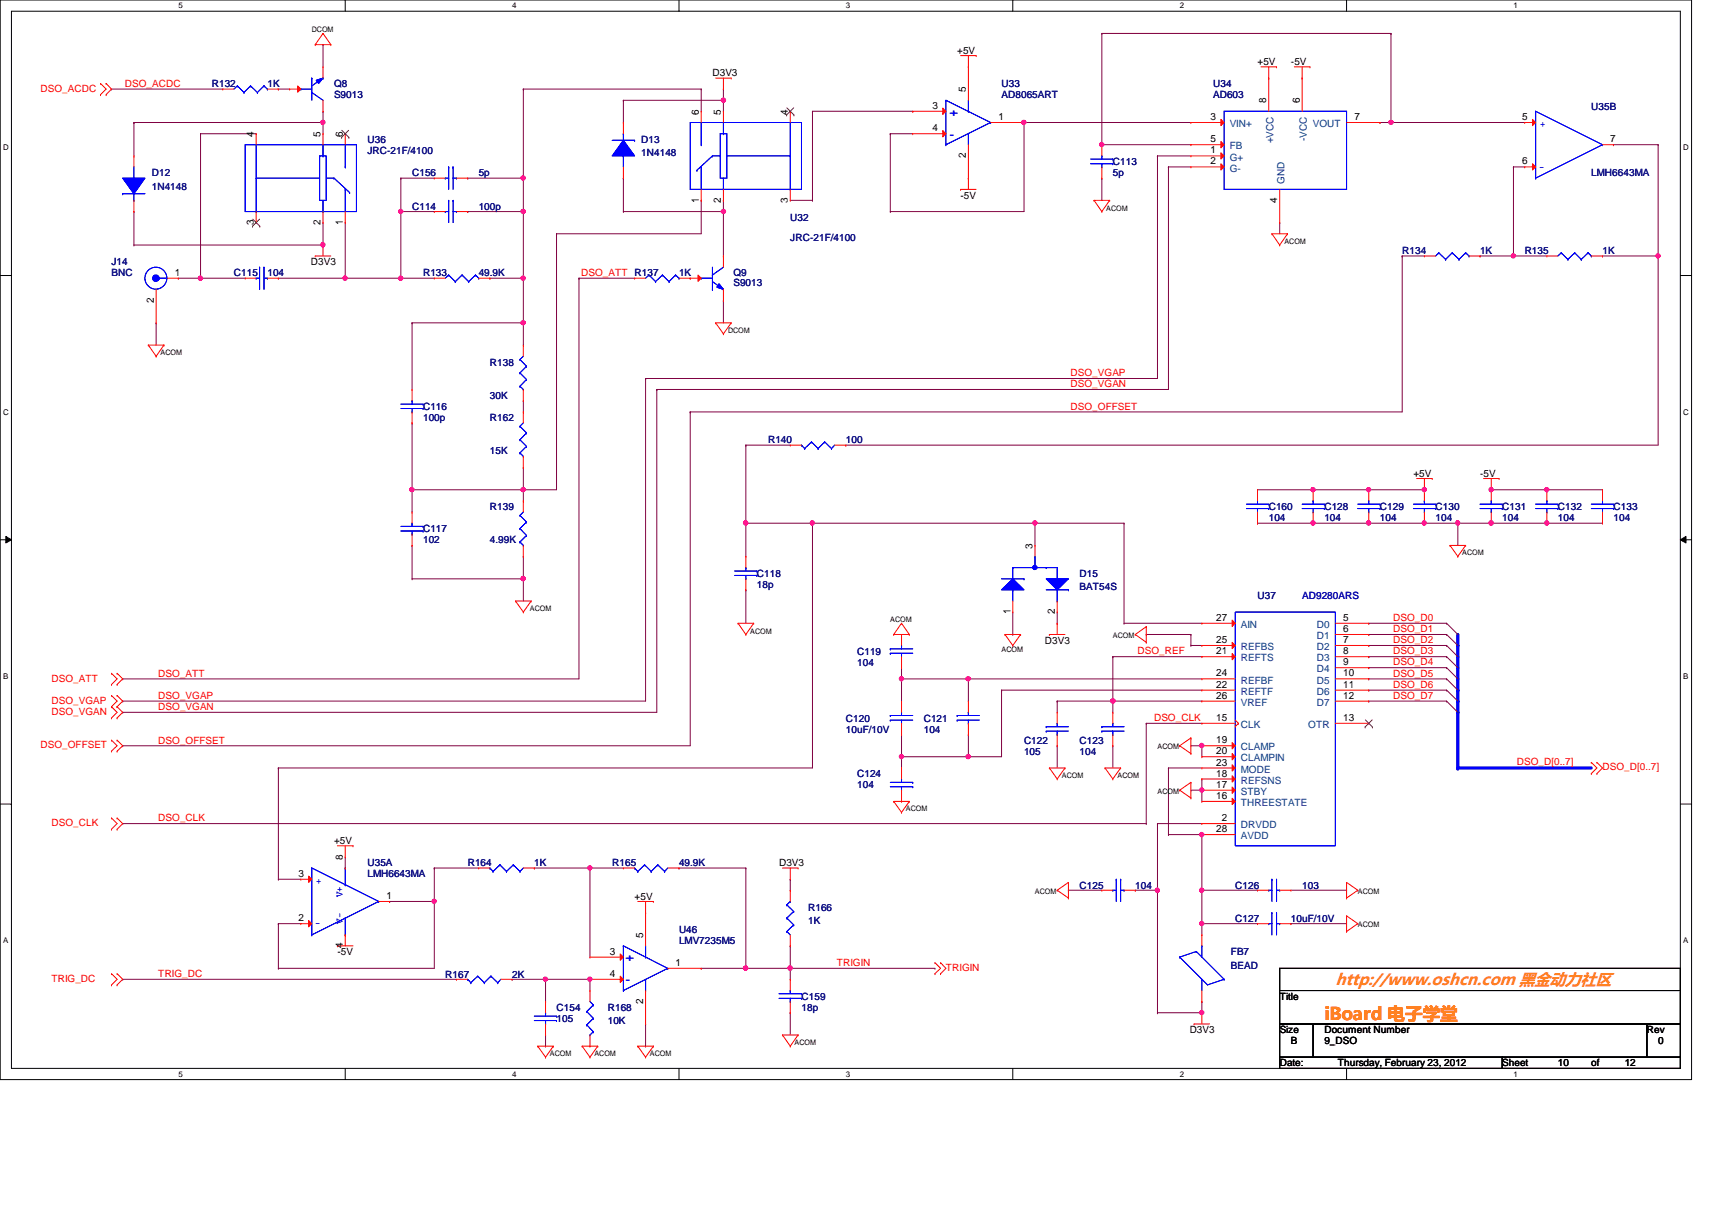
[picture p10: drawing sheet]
<svg xmlns="http://www.w3.org/2000/svg" width="297mm" height="210mm" viewBox="0 0 297 210" stroke-linecap="round" stroke-linejoin="round" font-family="sans-serif">
<defs><g id="words">
<text font-size="3" fill="#ff8000" x="229.8" y="177">iBoard 电子学堂</text>
<text font-size="2.8" fill="#ff8000" x="231.7" y="170.8">http://www.oshcn.com 黑金动力社区</text>
<g font-size="1.7">
<text x="166.1" y="9.4">+5V</text>
<text x="218.2" y="11.3">+5V</text>
<text x="224" y="11.3">-5V</text>
<text x="123.6" y="13.2">D3V3</text>
<text x="167.6" y="16" transform="rotate(-90 167.6 16)">5</text>
<text x="219.7" y="17.9" transform="rotate(-90 219.7 17.9)">8</text>
<text x="225.5" y="17.9" transform="rotate(-90 225.5 17.9)">6</text>
<text x="44" y="23.7" transform="rotate(-90 44 23.7)">4</text>
<text x="55.6" y="23.7" transform="rotate(-90 55.6 23.7)">5</text>
<text x="59.5" y="23.7" transform="rotate(-90 59.5 23.7)">6</text>
<text x="121.2" y="19.9" transform="rotate(-90 121.2 19.9)">6</text>
<text x="125.1" y="19.9" transform="rotate(-90 125.1 19.9)">5</text>
<text x="136.7" y="19.9" transform="rotate(-90 136.7 19.9)">4</text>
<text x="161.8" y="18.9">3</text>
<text x="161.8" y="22.8">4</text>
<text x="173.2" y="20.8">1</text>
<text x="210.1" y="20.8">3</text>
<text x="235" y="20.8">7</text>
<text x="264.1" y="20.8">5</text>
<text x="167.6" y="27.4" transform="rotate(-90 167.6 27.4)">2</text>
<text x="210.1" y="26.6">1</text>
<text x="210.1" y="28.5">2</text>
<text x="210.1" y="24.7">5</text>
<text x="264.1" y="28.5">6</text>
<text x="279.4" y="24.7">7</text>
<text x="121.2" y="35.2" transform="rotate(-90 121.2 35.2)">1</text>
<text x="125.1" y="35.2" transform="rotate(-90 125.1 35.2)">2</text>
<text x="136.7" y="35.2" transform="rotate(-90 136.7 35.2)">3</text>
<text x="166.7" y="34.5">-5V</text>
<text x="221.6" y="35.2" transform="rotate(-90 221.6 35.2)">4</text>
<text x="44" y="39" transform="rotate(-90 44 39)">3</text>
<text x="55.6" y="39" transform="rotate(-90 55.6 39)">2</text>
<text x="59.5" y="39" transform="rotate(-90 59.5 39)">1</text>
<text x="30.3" y="47.8">1</text>
<text x="53.9" y="46">D3V3</text>
<text x="26.7" y="52.5" transform="rotate(-90 26.7 52.5)">2</text>
<text x="245.2" y="82.7">+5V</text>
<text x="256.8" y="82.7">-5V</text>
<text x="179.2" y="95.2" transform="rotate(-90 179.2 95.2)">3</text>
<text x="175.3" y="106.6" transform="rotate(-90 175.3 106.6)">1</text>
<text x="183" y="106.6" transform="rotate(-90 183 106.6)">2</text>
<text x="211" y="107.7">27</text>
<text x="233" y="107.7">5</text>
<text x="181.3" y="111.7">D3V3</text>
<text x="211" y="113.5">21</text>
<text x="211" y="111.5">25</text>
<text x="233" y="109.6">6</text>
<text x="233" y="111.5">7</text>
<text x="233" y="113.5">8</text>
<text x="211" y="119.3">22</text>
<text x="211" y="117.3">24</text>
<text x="233" y="115.4">9</text>
<text x="233" y="117.3">10</text>
<text x="233" y="119.3">11</text>
<text x="211" y="125.1">15</text>
<text x="211" y="121.2">26</text>
<text x="233" y="121.2">12</text>
<text x="233" y="125.1">13</text>
<text x="211" y="128.9">19</text>
<text x="211" y="130.9">20</text>
<text x="211" y="136.7">17</text>
<text x="211" y="134.7">18</text>
<text x="211" y="132.8">23</text>
<text x="211" y="138.6">16</text>
<text x="212" y="142.5">2</text>
<text x="58" y="146.4">+5V</text>
<text x="59.5" y="149.2" transform="rotate(-90 59.5 149.2)">8</text>
<text x="211" y="144.4">28</text>
<text x="51.8" y="152.1">3</text>
<text x="67.1" y="156">1</text>
<text x="135.2" y="150.3">D3V3</text>
<text x="51.8" y="159.8">2</text>
<text x="110.1" y="156">+5V</text>
<text x="58.5" y="165.7">-5V</text>
<text x="59.5" y="164.5" transform="rotate(-90 59.5 164.5)">4</text>
<text x="105.8" y="165.6">3</text>
<text x="111.6" y="162.7" transform="rotate(-90 111.6 162.7)">5</text>
<text x="117.2" y="167.6">1</text>
<text x="105.8" y="169.5">4</text>
<text x="222" y="173.4">Title</text>
<text x="111.6" y="174.2" transform="rotate(-90 111.6 174.2)">2</text>
<text x="206.4" y="179.2">D3V3</text>
<text x="222" y="179.2">Size</text>
<text x="229.8" y="179.2">Document Number</text>
<text x="285.7" y="179.2">Rev</text>
<text x="222" y="185">Date:</text>
<text x="224" y="181.1">B</text>
<text x="229.8" y="181.1">9_DSO</text>
<text x="232.1" y="185">Thursday, February 23, 2012</text>
<text x="260.6" y="185">Sheet</text>
<text x="270.3" y="185">10</text>
<text x="276.1" y="185">of</text>
<text x="281.9" y="185">12</text>
<text x="287.7" y="181.1">0</text>
</g>
<g font-size="1.7" fill="#f00">
<text x="7" y="15.9">DSO_ACDC</text>
<text x="21.7" y="15.1">DSO_ACDC</text>
<text x="100.8" y="47.9">DSO_ATT</text>
<text x="185.8" y="65.3">DSO_VGAP</text>
<text x="185.8" y="67.2">DSO_VGAN</text>
<text x="185.8" y="71.1">DSO_OFFSET</text>
<text x="241.7" y="107.7">DSO_D0</text>
<text x="197.4" y="113.5">DSO_REF</text>
<text x="241.7" y="109.7">DSO_D1</text>
<text x="241.7" y="111.6">DSO_D2</text>
<text x="241.7" y="113.5">DSO_D3</text>
<text x="8.9" y="118.2">DSO_ATT</text>
<text x="27.5" y="117.4">DSO_ATT</text>
<text x="241.7" y="115.4">DSO_D4</text>
<text x="241.7" y="117.4">DSO_D5</text>
<text x="241.7" y="119.3">DSO_D6</text>
<text x="8.9" y="122.1">DSO_VGAP</text>
<text x="8.9" y="124">DSO_VGAN</text>
<text x="27.5" y="121.2">DSO_VGAP</text>
<text x="27.5" y="123.2">DSO_VGAN</text>
<text x="200.2" y="125.1">DSO_CLK</text>
<text x="241.7" y="121.2">DSO_D7</text>
<text x="7" y="129.8">DSO_OFFSET</text>
<text x="27.5" y="129">DSO_OFFSET</text>
<text x="263.2" y="132.6">DSO_D[0..7]</text>
<text x="278" y="133.6">DSO_D[0..7]</text>
<text x="8.9" y="143.3">DSO_CLK</text>
<text x="27.5" y="142.5">DSO_CLK</text>
<text x="145.2" y="167.6">TRIGIN</text>
<text x="8.9" y="170.3">TRIG_DC</text>
<text x="27.5" y="169.5">TRIG_DC</text>
<text x="164.1" y="168.4">TRIGIN</text>
</g>
<g font-size="1.7" fill="#000080">
<text x="36.7" y="15.2">R132</text>
<text x="46.4" y="15.2">1K</text>
<text x="58" y="15.2">Q8</text>
<text x="58" y="17.1">S9013</text>
<text x="173.8" y="15.2">U33</text>
<text x="173.8" y="17.1">AD8065ART</text>
<text x="210.5" y="15.2">U34</text>
<text x="210.5" y="17.1">AD603</text>
<text x="276.1" y="19">U35B</text>
<text x="63.8" y="24.8">U36</text>
<text x="63.8" y="26.7">JRC-21F/4100</text>
<text x="111.2" y="24.8">D13</text>
<text x="111.2" y="27.1">1N4148</text>
<text x="193.1" y="28.7">C113</text>
<text x="26.3" y="30.6">D12</text>
<text x="26.3" y="32.9">1N4148</text>
<text x="71.5" y="30.6">C156</text>
<text x="83.1" y="30.6">5p</text>
<text x="193.1" y="30.6">5p</text>
<text x="276.1" y="30.6">LMH6643MA</text>
<text x="71.5" y="36.4">C114</text>
<text x="83.1" y="36.4">100p</text>
<text x="137.1" y="38.3">U32</text>
<text x="137.1" y="41.8">JRC-21F/4100</text>
<text x="19.3" y="46">J14</text>
<text x="19.3" y="48">BNC</text>
<text x="40.6" y="48">C115</text>
<text x="46.4" y="48">104</text>
<text x="73.4" y="48">R133</text>
<text x="83.1" y="48">49.9K</text>
<text x="110.1" y="48">R137</text>
<text x="117.8" y="48">1K</text>
<text x="127.3" y="48">Q9</text>
<text x="243.3" y="44.1">R134</text>
<text x="256.8" y="44.1">1K</text>
<text x="264.5" y="44.1">R135</text>
<text x="278" y="44.1">1K</text>
<text x="127.3" y="49.7">S9013</text>
<text x="85" y="63.4">R138</text>
<text x="73.4" y="71.1">C116</text>
<text x="85" y="69.2">30K</text>
<text x="73.4" y="73.1">100p</text>
<text x="85" y="73.1">R162</text>
<text x="133.3" y="76.9">R140</text>
<text x="146.8" y="76.9">100</text>
<text x="85" y="78.8">15K</text>
<text x="85" y="88.5">R139</text>
<text x="220.1" y="88.5">C160</text>
<text x="229.8" y="88.5">C128</text>
<text x="239.4" y="88.5">C129</text>
<text x="249.1" y="88.5">C130</text>
<text x="260.6" y="88.5">C131</text>
<text x="270.3" y="88.5">C132</text>
<text x="279.9" y="88.5">C133</text>
<text x="73.4" y="92.4">C117</text>
<text x="73.4" y="94.3">102</text>
<text x="85" y="94.3">4.99K</text>
<text x="220.1" y="90.4">104</text>
<text x="229.8" y="90.4">104</text>
<text x="239.4" y="90.4">104</text>
<text x="249.1" y="90.4">104</text>
<text x="260.6" y="90.4">104</text>
<text x="270.3" y="90.4">104</text>
<text x="279.9" y="90.4">104</text>
<text x="131.3" y="100.1">C118</text>
<text x="187.3" y="100.1">D15</text>
<text x="131.3" y="102">18p</text>
<text x="187.3" y="102.4">BAT54S</text>
<text x="218.2" y="103.9">U37</text>
<text x="148.7" y="113.6">C119</text>
<text x="148.7" y="115.5">104</text>
<text x="146.8" y="125.2">C120</text>
<text x="160.3" y="125.2">C121</text>
<text x="146.8" y="127.1">10uF/10V</text>
<text x="160.3" y="127.1">104</text>
<text x="177.7" y="129">C122</text>
<text x="177.7" y="131">105</text>
<text x="187.3" y="129">C123</text>
<text x="187.3" y="131">104</text>
<text x="148.7" y="134.8">C124</text>
<text x="148.7" y="136.7">104</text>
<text x="63.8" y="150.3">U35A</text>
<text x="63.8" y="152.2">LMH6643MA</text>
<text x="81.1" y="150.3">R164</text>
<text x="92.7" y="150.3">1K</text>
<text x="106.2" y="150.3">R165</text>
<text x="117.8" y="150.3">49.9K</text>
<text x="187.3" y="154.1">C125</text>
<text x="197" y="154.1">104</text>
<text x="214.3" y="154.1">C126</text>
<text x="225.9" y="154.1">103</text>
<text x="117.8" y="161.8">U46</text>
<text x="140.2" y="158">R166</text>
<text x="140.2" y="160.3">1K</text>
<text x="214.3" y="159.9">C127</text>
<text x="224" y="159.9">10uF/10V</text>
<text x="117.8" y="163.8">LMV7235M5</text>
<text x="213.6" y="165.7">FB7</text>
<text x="77.3" y="169.6">R167</text>
<text x="88.9" y="169.6">2K</text>
<text x="139.1" y="173.4">C159</text>
<text x="213.6" y="168">BEAD</text>
<text x="96.6" y="175.3">C154</text>
<text x="96.6" y="177.3">105</text>
<text x="105.4" y="175.3">R168</text>
<text x="105.4" y="177.7">10K</text>
<text x="139.1" y="175.3">18p</text>
</g>
<g font-size="1.7" fill="#00f">
<text x="164.7" y="20.2">+</text>
<text x="267.2" y="22.1">+</text>
<text x="164.7" y="24">-</text>
<text x="267" y="29.4">-</text>
<text x="54.9" y="153.3">+</text>
<text x="59.4" y="155.6" transform="rotate(-90 59.4 155.6)">V+</text>
<text x="54.7" y="160.7">-</text>
<text x="59.4" y="160.2" transform="rotate(-90 59.4 160.2)">V-</text>
<text x="108.5" y="166.7">+</text>
<text x="108.5" y="170.5">-</text>
</g>
<g font-size="1.7" fill="#004080">
<text x="213.4" y="22.1">VIN+</text>
<text x="227.8" y="22.1">VOUT</text>
<text x="213.4" y="27.9">G+</text>
<text x="213.4" y="29.8">G-</text>
<text x="213.4" y="25.9">FB</text>
<text x="220.9" y="24.9" transform="rotate(-90 220.9 24.9)">+VCC</text>
<text x="226.7" y="24.5" transform="rotate(-90 226.7 24.5)">-VCC</text>
<text x="222.8" y="31.9" transform="rotate(-90 222.8 31.9)">GND</text>
<text x="215.3" y="112.8">REFBS</text>
<text x="215.3" y="108.9">AIN</text>
<text x="228.5" y="108.9">D0</text>
<text x="228.5" y="110.9">D1</text>
<text x="228.5" y="112.8">D2</text>
<text x="215.3" y="114.7">REFTS</text>
<text x="215.3" y="118.6">REFBF</text>
<text x="228.5" y="114.7">D3</text>
<text x="228.5" y="116.6">D4</text>
<text x="228.5" y="118.6">D5</text>
<text x="215.3" y="120.5">REFTF</text>
<text x="215.3" y="122.4">VREF</text>
<text x="228.5" y="120.5">D6</text>
<text x="228.5" y="122.4">D7</text>
<text x="215.3" y="126.3">CLK</text>
<text x="215.3" y="130.2">CLAMP</text>
<text x="227" y="126.3">OTR</text>
<text x="215.3" y="137.9">STBY</text>
<text x="215.3" y="135.9">REFSNS</text>
<text x="215.3" y="132.1">CLAMPIN</text>
<text x="215.3" y="134">MODE</text>
<text x="215.3" y="143.7">DRVDD</text>
<text x="215.3" y="139.8">THREESTATE</text>
<text x="215.3" y="145.6">AVDD</text>
</g>
<text font-size="1.7" fill="#0000a0" x="225.9" y="103.9">AD9280ARS</text>
<g font-size="1.4">
<text x="30.9" y="1.4">5</text>
<text x="88.9" y="1.4">4</text>
<text x="146.8" y="1.4">3</text>
<text x="204.7" y="1.4">2</text>
<text x="262.6" y="1.4">1</text>
<text x=".5" y="26.1">D</text>
<text x="292.1" y="26.1">D</text>
<text x=".5" y="71.9">C</text>
<text x="292.1" y="71.9">C</text>
<text x=".5" y="117.8">B</text>
<text x="292.1" y="117.8">B</text>
<text x=".5" y="163.6">A</text>
<text x="292.1" y="163.6">A</text>
<text x="30.9" y="186.8">5</text>
<text x="88.9" y="186.8">4</text>
<text x="146.8" y="186.8">3</text>
<text x="204.7" y="186.8">2</text>
<text x="262.6" y="186.8">1</text>
</g>
<g font-size="1.3">
<text x="54.1" y="5.6">DCOM</text>
<text x="191.9" y="36.5">ACOM</text>
<text x="222.8" y="42.3">ACOM</text>
<text x="126.3" y="57.7">DCOM</text>
<text x="27.9" y="61.6">ACOM</text>
<text x="253.7" y="96.4">ACOM</text>
<text x="91.9" y="106">ACOM</text>
<text x="154.5" y="107.9">ACOM</text>
<text x="130.2" y="109.9">ACOM</text>
<text x="173.8" y="113.2">ACOM</text>
<text x="193.1" y="110.7">ACOM</text>
<text x="200.8" y="130">ACOM</text>
<text x="184.2" y="135">ACOM</text>
<text x="193.9" y="135">ACOM</text>
<text x="200.8" y="137.7">ACOM</text>
<text x="157.2" y="140.8">ACOM</text>
<text x="179.6" y="155.1">ACOM</text>
<text x="235.6" y="155.1">ACOM</text>
<text x="235.6" y="160.9">ACOM</text>
<text x="95.4" y="183.2">ACOM</text>
<text x="103.1" y="183.2">ACOM</text>
<text x="112.8" y="183.2">ACOM</text>
<text x="137.9" y="181.3">ACOM</text>
</g>
</g></defs>
<path d="M0 0h293.5v187.3h-293.5zM2 1.9h289.5v183.4h-289.5z" fill="none" stroke="#000" stroke-width=".17"/>
<g fill="#fff">
<path d="M30.9 .2h.8v1.5h-.8z"/>
<path d="M30.9 185.5h.8v1.6h-.8z"/>
</g>
<path d="M59.9 0v1.9M59.9 185.3v2" fill="none" stroke="#000" stroke-width=".17"/>
<g fill="#fff">
<path d="M88.9 .2h.7v1.5h-.7z"/>
<path d="M88.9 185.5h.7v1.6h-.7z"/>
</g>
<path d="M117.8 0v1.9M117.8 185.3v2" fill="none" stroke="#000" stroke-width=".17"/>
<g fill="#fff">
<path d="M146.8 .2h.7v1.5h-.7z"/>
<path d="M146.8 185.5h.7v1.6h-.7z"/>
</g>
<path d="M175.7 0v1.9M175.7 185.3v2" fill="none" stroke="#000" stroke-width=".17"/>
<g fill="#fff">
<path d="M204.7 .2h.7v1.5h-.7z"/>
<path d="M204.7 185.5h.7v1.6h-.7z"/>
</g>
<path d="M233.6 0v1.9M233.6 185.3v2" fill="none" stroke="#000" stroke-width=".17"/>
<g fill="#fff">
<path d="M262.6 .2h.8v1.5h-.8z"/>
<path d="M262.6 185.5h.8v1.6h-.8z"/>
<path d="M.5 24.8h1v1.6h-1z"/>
<path d="M292.1 24.8h.9v1.6h-.9z"/>
<path d="M.5 70.7h1v1.5h-1z"/>
<path d="M292.1 70.7h.9v1.5h-.9z"/>
</g>
<path d="M0 47.8h2M291.5 47.8h2" fill="none" stroke="#000" stroke-width=".17"/>
<g fill="#fff">
<path d="M.5 116.5h.9v1.6h-.9z"/>
<path d="M292.1 116.5h.8v1.6h-.8z"/>
</g>
<path d="M0 93.6h2M1 93l1 .6-1 .6zM291.5 93.6l1-.6v1.2zM291.5 93.6h2" fill="none" stroke="#000" stroke-width=".17"/>
<path d="M1 93l1 .6-1 .6zM291.5 93.6l1-.6v1.2z" fill="#000"/>
<g fill="#fff">
<path d="M.5 162.4h.9v1.5h-.9z"/>
<path d="M292.1 162.4h.8v1.5h-.8z"/>
</g>
<path d="M0 139.5h2M291.5 139.5h2" fill="none" stroke="#000" stroke-width=".17"/>
<path d="M27.1 56h.1M27.1 56v3.9M90.8 100.4h.1M90.8 100.4v3.9" fill="none" stroke="#800040" stroke-width=".17"/>
<circle cx="90.8" cy="100.4" r=".38" fill="#f0f"/>
<circle cx="90.8" cy="100.4" r=".38" fill="none" stroke="#f0f" stroke-width=".17"/>
<path d="M90.8 56h.1M90.8 56v3.9" fill="none" stroke="#800040" stroke-width=".17"/>
<circle cx="90.8" cy="56" r=".37" fill="#f0f"/>
<circle cx="90.8" cy="56" r=".37" fill="none" stroke="#f0f" stroke-width=".17"/>
<path d="M90.8 36.7h.1M90.8 36.7v11.6h-5.8M85 48.3h.1" fill="none" stroke="#800040" stroke-width=".17"/>
<circle cx="90.8" cy="36.7" r=".37" fill="#f0f"/>
<circle cx="90.8" cy="36.7" r=".37" fill="none" stroke="#f0f" stroke-width=".17"/>
<path d="M177.7 21.3h.1M177.7 21.3v15.4M71.5 56h.1M71.5 56h19.3" fill="none" stroke="#800040" stroke-width=".17"/>
<circle cx="177.6" cy="21.2" r=".37" fill="#f0f"/>
<circle cx="177.6" cy="21.2" r=".37" fill="none" stroke="#f0f" stroke-width=".17"/>
<path d="M90.8 48.3h.1M90.8 48.3v7.7" fill="none" stroke="#800040" stroke-width=".17"/>
<circle cx="90.8" cy="48.3" r=".38" fill="#f0f"/>
<circle cx="90.8" cy="48.3" r=".38" fill="none" stroke="#f0f" stroke-width=".17"/>
<g fill="none" stroke="#800040" stroke-width=".17">
<path d="M121.7 15.5h.1M121.7 15.5v3.8M125.5 17.4h.1M125.5 17.4v1.9M69.6 36.7h.1M69.6 36.7v11.6M121.7 34.8h.1M121.7 34.8v5.8M125.5 36.7h.1M125.5 36.7v7.7M34.8 48.3h.1M34.8 48.3h7.7"/>
<path d="M125.5 52.2h.1M125.5 52.2v3.8M262.6 44.4h.1M262.6 44.4h5.8M278 44.4h.1M278 44.4h9.7"/>
</g>
<circle cx="34.8" cy="48.3" r=".38" fill="#f0f"/>
<circle cx="34.8" cy="48.3" r=".38" fill="none" stroke="#f0f" stroke-width=".17"/>
<path d="M69.6 48.3h.1M69.6 48.3h5.7" fill="none" stroke="#800040" stroke-width=".17"/>
<circle cx="69.5" cy="48.3" r=".38" fill="#f0f"/>
<circle cx="69.5" cy="48.3" r=".38" fill="none" stroke="#f0f" stroke-width=".17"/>
<g fill="none" stroke="#800040" stroke-width=".17">
<path d="M19.3 15.5h.1M19.3 15.5h19.3M48.3 15.5h.1M48.3 15.5h1.9M56 7.7h.1M56 7.7v3.9M90.8 15.5h.1M90.8 15.5h30.9M56 21.3h.1M56 21.3v1.9M177.7 21.3h.1M177.7 21.3h28.9"/>
<path d="M191.2 25.1h.1M191.2 25.1h15.4M200.8 27.1h.1M200.8 27.1h5.8M200.8 27.1v38.6h-88.8M202.7 29h.1M202.7 29h3.9M202.7 29v38.6h-88.7M222 38.6h.1M222 38.6v2M96.6 40.6h.1M96.6 40.6h25.1"/>
<path d="M96.6 40.6v44.4M100.5 48.3h.1M100.5 48.3h9.6M112 65.7h.1M114 67.6h.1"/>
</g>
<circle cx="191.1" cy="25.1" r=".37" fill="#f0f"/>
<circle cx="191.1" cy="25.1" r=".37" fill="none" stroke="#f0f" stroke-width=".17"/>
<path d="M191.2 5.8h.1M191.2 5.8v19.3M241.3 5.8h.1M241.3 5.8v15.5M191.2 30.9h.1M191.2 30.9v3.9M241.3 21.3h.1M241.3 21.3h23.2" fill="none" stroke="#800040" stroke-width=".17"/>
<circle cx="241.3" cy="21.2" r=".37" fill="#f0f"/>
<circle cx="241.3" cy="21.2" r=".37" fill="none" stroke="#f0f" stroke-width=".17"/>
<path d="M262.6 29h.1M262.6 29v15.4" fill="none" stroke="#800040" stroke-width=".17"/>
<circle cx="262.6" cy="44.4" r=".37" fill="#f0f"/>
<circle cx="262.6" cy="44.4" r=".37" fill="none" stroke="#f0f" stroke-width=".17"/>
<path d="M279.9 25.1h.1M279.9 25.1h7.8M287.7 44.4h.1M287.7 44.4v32.8" fill="none" stroke="#800040" stroke-width=".17"/>
<circle cx="287.7" cy="44.4" r=".37" fill="#f0f"/>
<circle cx="287.7" cy="44.4" r=".37" fill="none" stroke="#f0f" stroke-width=".17"/>
<path d="M243.3 44.4h.1M243.3 44.4h3.8M179.6 90.8h.1M179.6 90.8h15.4" fill="none" stroke="#800040" stroke-width=".17"/>
<circle cx="179.5" cy="90.7" r=".38" fill="#f0f"/>
<circle cx="179.5" cy="90.7" r=".38" fill="none" stroke="#f0f" stroke-width=".17"/>
<g fill="none" stroke="#800040" stroke-width=".17">
<path d="M56 38.6h.1M56 38.6v3.9M154.5 23.2h.1M154.5 36.7h.1M154.5 23.2v13.5M154.5 36.7h23.2M154.5 23.2h3.9M239.4 21.3h.1M239.4 21.3h1.9M287.7 25.1h.1M287.7 25.1v19.3M100.5 48.3h.1"/>
<path d="M100.5 48.3v69.5h-79.2M243.3 44.4h.1M243.3 44.4v27.1h-123.5M256.8 44.4h.1M256.8 44.4h5.8M112 65.7h.1M112 65.7v55.9h-90.7M114 67.6h.1M114 67.6v56h-92.7M119.8 71.5h.1M119.8 71.5v57.9h-98.5M146.8 77.2h.1"/>
<path d="M146.8 77.2h140.9M90.8 96.5h.1M90.8 96.5v3.9M21.3 117.8h.1M129.4 102.3h.1M129.4 102.3v5.8M237.5 108.1h.1M237.5 110.1h.1M237.5 112h.1M237.5 113.9h.1M237.5 115.8h.1M237.5 117.8h.1"/>
<path d="M237.5 119.7h.1M237.5 117.8h13.5M237.5 108.1h13.5M237.5 110.1h13.5M237.5 112h13.5M237.5 113.9h13.5M237.5 115.8h13.5M237.5 119.7h13.5M21.3 121.6h.1M21.3 123.6h.1M21.3 129.4h.1M206.6 137.1h.1"/>
<path d="M206.6 137.1h1.9M237.5 121.6h.1M237.5 121.6h13.5M21.3 142.9h.1M21.3 142.9h177.6"/>
</g>
<circle cx="208.5" cy="137" r=".37" fill="#f0f"/>
<circle cx="208.5" cy="137" r=".37" fill="none" stroke="#f0f" stroke-width=".17"/>
<g fill="none" stroke="#800040" stroke-width=".17">
<path d="M173.8 119.7h.1M173.8 119.7h34.7M173.8 119.7v11.6h-5.8M193.1 113.9h.1M193.1 113.9h15.4M198.9 110.1h.1M198.9 110.1h7.7M168 131.3h.1M183.4 129.4h.1M183.4 129.4v3.8M193.1 121.6h.1M193.1 129.4h.1"/>
<path d="M193.1 121.6h15.4M193.1 129.4v3.8M198.9 125.5h.1M198.9 125.5h9.6M206.6 129.4h.1M206.6 129.4h1.9M208.5 137.1h.1M208.5 135.1h.1M208.5 135.1v3.9"/>
</g>
<circle cx="168" cy="131.2" r=".37" fill="#f0f"/>
<circle cx="168" cy="131.2" r=".37" fill="none" stroke="#f0f" stroke-width=".17"/>
<path d="M156.4 117.8h.1M156.4 117.8v3.8M168 117.8h.1M168 117.8v3.8M156.4 127.4h.1M156.4 131.3h.1M156.4 127.4v3.9M168 127.4h.1M168 127.4v3.9h-11.6" fill="none" stroke="#800040" stroke-width=".17"/>
<circle cx="168" cy="117.7" r=".37" fill="#f0f"/>
<circle cx="168" cy="117.7" r=".37" fill="none" stroke="#f0f" stroke-width=".17"/>
<path d="M156.4 131.3h.1M156.4 131.3v1.9" fill="none" stroke="#800040" stroke-width=".17"/>
<circle cx="156.4" cy="131.2" r=".37" fill="#f0f"/>
<circle cx="156.4" cy="131.2" r=".37" fill="none" stroke="#f0f" stroke-width=".17"/>
<path d="M208.5 129.4h.1M208.5 129.4v1.9" fill="none" stroke="#800040" stroke-width=".17"/>
<circle cx="208.5" cy="129.3" r=".38" fill="#f0f"/>
<circle cx="208.5" cy="129.3" r=".38" fill="none" stroke="#f0f" stroke-width=".17"/>
<path d="M195 90.8h.1M195 90.8v17.3M156.4 115.8h.1M156.4 115.8v2M195 108.1h.1M195 108.1h13.5M193.1 121.6h.1M193.1 121.6v2M198.9 125.5v17.4M198.9 142.9h.1" fill="none" stroke="#800040" stroke-width=".17"/>
<circle cx="193.1" cy="121.6" r=".37" fill="#f0f"/>
<circle cx="193.1" cy="121.6" r=".37" fill="none" stroke="#f0f" stroke-width=".17"/>
<path d="M200.8 142.9h.1M200.8 154.4h.1M200.8 142.9h7.7M200.8 142.9v11.5" fill="none" stroke="#800040" stroke-width=".17"/>
<circle cx="200.8" cy="154.4" r=".38" fill="#f0f"/>
<circle cx="200.8" cy="154.4" r=".38" fill="none" stroke="#f0f" stroke-width=".17"/>
<path d="M208.5 154.4h.1M208.5 144.8v9.6" fill="none" stroke="#800040" stroke-width=".17"/>
<circle cx="208.5" cy="154.4" r=".38" fill="#f0f"/>
<circle cx="208.5" cy="154.4" r=".38" fill="none" stroke="#f0f" stroke-width=".17"/>
<path d="M200.8 175.7h.1M200.8 175.7h7.7" fill="none" stroke="#800040" stroke-width=".17"/>
<circle cx="208.5" cy="175.7" r=".37" fill="#f0f"/>
<circle cx="208.5" cy="175.7" r=".37" fill="none" stroke="#f0f" stroke-width=".17"/>
<path d="M193.1 113.9h.1M193.1 113.9v7.7M183.4 121.6h.1M183.4 121.6v2" fill="none" stroke="#800040" stroke-width=".17"/>
<circle cx="193.1" cy="121.6" r=".37" fill="#f0f"/>
<circle cx="193.1" cy="121.6" r=".37" fill="none" stroke="#f0f" stroke-width=".17"/>
<g fill="none" stroke="#800040" stroke-width=".17">
<path d="M183.4 121.6h.1M183.4 121.6h9.7M185.4 154.4h.1M185.4 154.4h5.8M197 154.4h.1M197 154.4h3.8v21.3M208.5 154.4h.1M208.5 154.4h9.7M208.5 154.4v5.8M224 154.4h9.6M233.6 154.4h.1M200.8 175.7h.1"/>
<path d="M208.5 160.2h.1"/>
</g>
<circle cx="208.5" cy="160.2" r=".37" fill="#f0f"/>
<circle cx="208.5" cy="160.2" r=".37" fill="none" stroke="#f0f" stroke-width=".17"/>
<path d="M202.7 133.2h.1M202.7 133.2h5.8M202.7 133.2v11.6M202.7 144.8h.1M202.7 144.8h5.8M208.5 144.8h.1M208.5 160.2h.1M208.5 160.2h9.7M208.5 160.2v2M224 160.2h.1M224 160.2h9.6" fill="none" stroke="#800040" stroke-width=".17"/>
<circle cx="208.5" cy="144.8" r=".38" fill="#f0f"/>
<circle cx="208.5" cy="144.8" r=".38" fill="none" stroke="#f0f" stroke-width=".17"/>
<path d="M252.9 110.1v1.9" fill="none" stroke="#00f" stroke-width=".55"/>
<circle cx="252.9" cy="112" r=".28" fill="#00f"/>
<path d="M252.9 112v1.9" fill="none" stroke="#00f" stroke-width=".55"/>
<circle cx="252.9" cy="113.9" r=".28" fill="#00f"/>
<path d="M252.9 115.8v2" fill="none" stroke="#00f" stroke-width=".55"/>
<circle cx="252.9" cy="117.8" r=".28" fill="#00f"/>
<path d="M252.9 117.8v1.9" fill="none" stroke="#00f" stroke-width=".55"/>
<circle cx="252.9" cy="119.7" r=".28" fill="#00f"/>
<path d="M252.9 119.7v1.9" fill="none" stroke="#00f" stroke-width=".55"/>
<circle cx="252.9" cy="121.6" r=".28" fill="#00f"/>
<path d="M252.9 123.6v9.6" fill="none" stroke="#00f" stroke-width=".55"/>
<circle cx="252.9" cy="133.2" r=".28" fill="#00f"/>
<path d="M252.9 121.6v2" fill="none" stroke="#00f" stroke-width=".55"/>
<circle cx="252.9" cy="123.6" r=".28" fill="#00f"/>
<path d="M252.9 113.9v1.9" fill="none" stroke="#00f" stroke-width=".55"/>
<circle cx="252.9" cy="115.8" r=".28" fill="#00f"/>
<path d="M252.9 133.2h23.2" fill="none" stroke="#00f" stroke-width=".55"/>
<circle cx="252.9" cy="133.2" r=".28" fill="#00f"/>
<path d="M237.5 85h.1M237.5 85h9.6M208.5 173.7h.1M208.5 173.7v2" fill="none" stroke="#800040" stroke-width=".17"/>
<circle cx="247.1" cy="84.9" r=".37" fill="#f0f"/>
<circle cx="247.1" cy="84.9" r=".37" fill="none" stroke="#f0f" stroke-width=".17"/>
<path d="M258.7 85h.1M258.7 85h9.7" fill="none" stroke="#800040" stroke-width=".17"/>
<circle cx="268.4" cy="84.9" r=".37" fill="#f0f"/>
<circle cx="268.4" cy="84.9" r=".37" fill="none" stroke="#f0f" stroke-width=".17"/>
<circle cx="258.7" cy="84.9" r=".37" fill="#f0f"/>
<circle cx="258.7" cy="84.9" r=".37" fill="none" stroke="#f0f" stroke-width=".17"/>
<path d="M237.5 90.8h.1M237.5 90.8h9.6" fill="none" stroke="#800040" stroke-width=".17"/>
<circle cx="237.5" cy="90.7" r=".38" fill="#f0f"/>
<circle cx="237.5" cy="90.7" r=".38" fill="none" stroke="#f0f" stroke-width=".17"/>
<path d="M247.1 90.8h.1M247.1 90.8h5.8" fill="none" stroke="#800040" stroke-width=".17"/>
<circle cx="247.1" cy="90.7" r=".38" fill="#f0f"/>
<circle cx="247.1" cy="90.7" r=".38" fill="none" stroke="#f0f" stroke-width=".17"/>
<path d="M252.9 90.8h.1M252.9 90.8h5.8" fill="none" stroke="#800040" stroke-width=".17"/>
<circle cx="258.7" cy="90.7" r=".38" fill="#f0f"/>
<circle cx="258.7" cy="90.7" r=".38" fill="none" stroke="#f0f" stroke-width=".17"/>
<circle cx="252.9" cy="90.7" r=".38" fill="#f0f"/>
<circle cx="252.9" cy="90.7" r=".38" fill="none" stroke="#f0f" stroke-width=".17"/>
<path d="M252.9 90.8h.1M252.9 90.8v3.8M268.4 90.8h.1M268.4 90.8h9.6" fill="none" stroke="#800040" stroke-width=".17"/>
<circle cx="268.4" cy="90.7" r=".38" fill="#f0f"/>
<circle cx="268.4" cy="90.7" r=".38" fill="none" stroke="#f0f" stroke-width=".17"/>
<path d="M227.8 85h.1M227.8 85h9.7" fill="none" stroke="#800040" stroke-width=".17"/>
<circle cx="237.5" cy="84.9" r=".37" fill="#f0f"/>
<circle cx="237.5" cy="84.9" r=".37" fill="none" stroke="#f0f" stroke-width=".17"/>
<path d="M23.2 21.3h.1M23.2 21.3v5.8M23.2 21.3h32.8M227.8 90.8h.1M227.8 90.8h9.7M268.4 85h.1M268.4 85h9.6" fill="none" stroke="#800040" stroke-width=".17"/>
<circle cx="56" cy="21.2" r=".37" fill="#f0f"/>
<circle cx="56" cy="21.2" r=".37" fill="none" stroke="#f0f" stroke-width=".17"/>
<path d="M23.2 36.7h.1M23.2 36.7v5.8M23.2 42.5h.1M23.2 42.5h32.8" fill="none" stroke="#800040" stroke-width=".17"/>
<circle cx="56" cy="42.5" r=".38" fill="#f0f"/>
<circle cx="56" cy="42.5" r=".38" fill="none" stroke="#f0f" stroke-width=".17"/>
<path d="M108.2 30.9h.1M108.2 36.7h.1M108.2 30.9v5.8M108.2 36.7h17.3" fill="none" stroke="#800040" stroke-width=".17"/>
<circle cx="125.5" cy="36.7" r=".37" fill="#f0f"/>
<circle cx="125.5" cy="36.7" r=".37" fill="none" stroke="#f0f" stroke-width=".17"/>
<path d="M108.2 17.4h.1M108.2 17.4v3.9M108.2 17.4h17.3" fill="none" stroke="#800040" stroke-width=".17"/>
<circle cx="125.5" cy="17.4" r=".37" fill="#f0f"/>
<circle cx="125.5" cy="17.4" r=".37" fill="none" stroke="#f0f" stroke-width=".17"/>
<path d="M56 19.3h.1M56 19.3v2M125.5 15.5h.1M125.5 15.5v1.9M125.5 34.8h.1M125.5 34.8v1.9M156.4 117.8h.1M156.4 117.8h52.1M168 117.8h.1" fill="none" stroke="#800040" stroke-width=".17"/>
<circle cx="156.4" cy="117.7" r=".37" fill="#f0f"/>
<circle cx="156.4" cy="117.7" r=".37" fill="none" stroke="#f0f" stroke-width=".17"/>
<g fill="none" stroke="#800040" stroke-width=".17">
<path d="M34.8 23.2h.1M34.8 23.2v25.1h-3.9M34.8 23.2h9.6M59.9 38.6v9.7M262.6 29h.1M262.6 29h1.9M30.9 48.3h.1M48.3 48.3h.1M48.3 48.3h11.6M59.9 48.3h.1M141 90.8h.1M141 90.8h38.6"/>
<path d="M179.6 90.8h.1M179.6 90.8v3.8M258.7 90.8h.1M258.7 90.8h9.7M175.7 110.1h.1M175.7 106.2v3.9M183.4 108.1h.1M183.4 106.2v1.9"/>
</g>
<circle cx="258.7" cy="90.7" r=".38" fill="#f0f"/>
<circle cx="258.7" cy="90.7" r=".38" fill="none" stroke="#f0f" stroke-width=".17"/>
<path d="M129.4 77.2h.1M129.4 77.2h7.7M129.4 90.8h.1M129.4 90.8v5.7M141 90.8h.1M141 90.8v42.4" fill="none" stroke="#800040" stroke-width=".17"/>
<circle cx="140.9" cy="90.7" r=".38" fill="#f0f"/>
<circle cx="140.9" cy="90.7" r=".38" fill="none" stroke="#f0f" stroke-width=".17"/>
<path d="M129.4 90.8h.1M129.4 90.8h11.6" fill="none" stroke="#800040" stroke-width=".17"/>
<circle cx="129.4" cy="90.7" r=".38" fill="#f0f"/>
<circle cx="129.4" cy="90.7" r=".38" fill="none" stroke="#f0f" stroke-width=".17"/>
<g fill="none" stroke="#800040" stroke-width=".17">
<path d="M48.3 133.2h.1M48.3 133.2h92.7M48.3 133.2v19.3M48.3 152.5h.1M48.3 152.5h3.9M67.6 156.4h.1M67.6 156.4h7.7M75.3 156.4h.1M75.3 156.4v11.6h-27M48.3 160.2h.1M48.3 168h.1M48.3 160.2v7.8"/>
<path d="M48.3 160.2h3.9"/>
</g>
<circle cx="75.3" cy="156.4" r=".37" fill="#f0f"/>
<circle cx="75.3" cy="156.4" r=".37" fill="none" stroke="#f0f" stroke-width=".17"/>
<path d="M75.3 150.6h.1M75.3 150.6h7.8M92.7 150.6h.1M92.7 150.6h9.7M102.4 150.6h.1M102.4 150.6v15.4M137.1 152.5h.1M137.1 152.5v1.9" fill="none" stroke="#800040" stroke-width=".17"/>
<circle cx="102.3" cy="150.6" r=".37" fill="#f0f"/>
<circle cx="102.3" cy="150.6" r=".37" fill="none" stroke="#f0f" stroke-width=".17"/>
<path d="M75.3 150.6h.1M75.3 150.6v5.8M102.4 150.6h.1M102.4 150.6h5.8M117.8 150.6h.1M117.8 150.6h11.6M137.1 168h.1M137.1 168v1.9" fill="none" stroke="#800040" stroke-width=".17"/>
<circle cx="137.1" cy="167.9" r=".38" fill="#f0f"/>
<circle cx="137.1" cy="167.9" r=".38" fill="none" stroke="#f0f" stroke-width=".17"/>
<path d="M94.7 169.9h.1M94.7 169.9h7.7M129.4 168h.1M129.4 168h7.7" fill="none" stroke="#800040" stroke-width=".17"/>
<circle cx="102.3" cy="169.9" r=".37" fill="#f0f"/>
<circle cx="102.3" cy="169.9" r=".37" fill="none" stroke="#f0f" stroke-width=".17"/>
<circle cx="94.6" cy="169.9" r=".37" fill="#f0f"/>
<circle cx="94.6" cy="169.9" r=".37" fill="none" stroke="#f0f" stroke-width=".17"/>
<g fill="none" stroke="#800040" stroke-width=".17">
<path d="M141 19.3h17.4M158.4 19.3h.1M71.5 85h.1M71.5 85h19.3M90.8 85h.1M90.8 81.1h.1M90.8 81.1v5.8M71.5 100.4h.1M71.5 100.4h19.3M21.3 169.9h.1M21.3 169.9h57.9M88.9 169.9h.1"/>
<path d="M88.9 169.9h5.8v3.8M94.7 173.7h.1M94.7 179.5v2M102.4 169.9h.1M102.4 169.9v1.9M112 177.6v3.9M94.7 181.5h.1M112 181.5h.1"/>
</g>
<circle cx="90.8" cy="84.9" r=".37" fill="#f0f"/>
<circle cx="90.8" cy="84.9" r=".37" fill="none" stroke="#f0f" stroke-width=".17"/>
<circle cx="71.5" cy="84.9" r=".37" fill="#f0f"/>
<circle cx="71.5" cy="84.9" r=".37" fill="none" stroke="#f0f" stroke-width=".17"/>
<path d="M69.6 36.7h.1M69.6 36.7h5.7M90.8 69.5h.1M90.8 69.5v2M90.8 85h.1M90.8 85h5.8" fill="none" stroke="#800040" stroke-width=".17"/>
<circle cx="69.5" cy="36.7" r=".37" fill="#f0f"/>
<circle cx="69.5" cy="36.7" r=".37" fill="none" stroke="#f0f" stroke-width=".17"/>
<path d="M81.1 36.7h.1M90.8 30.9h.1M90.8 30.9v5.8h-9.7" fill="none" stroke="#800040" stroke-width=".17"/>
<circle cx="90.8" cy="30.9" r=".37" fill="#f0f"/>
<circle cx="90.8" cy="30.9" r=".37" fill="none" stroke="#f0f" stroke-width=".17"/>
<g fill="none" stroke="#800040" stroke-width=".17">
<path d="M90.8 15.5h.1M90.8 15.5v15.4h-9.7M141 19.3h.1M141 19.3v15.5M191.2 5.8h50.1M241.3 5.8h.1M69.6 30.9h.1M69.6 30.9h5.7M69.6 30.9v5.8M81.1 30.9h.1M137.1 34.8h3.9M141 34.8h.1"/>
<path d="M71.5 56h.1M71.5 56v11.6M71.5 73.4h.1M71.5 73.4v15.4M129.4 77.2h.1M129.4 77.2v13.6M71.5 85h.1M71.5 94.6h.1M71.5 94.6v5.8M137.1 175.7h.1M137.1 175.7v3.8M137.1 168h25.1"/>
<path d="M162.2 168h.1"/>
</g>
<circle cx="137.1" cy="167.9" r=".38" fill="#f0f"/>
<circle cx="137.1" cy="167.9" r=".38" fill="none" stroke="#f0f" stroke-width=".17"/>
<path d="M129.4 150.6h.1M129.4 150.6v17.4" fill="none" stroke="#800040" stroke-width=".17"/>
<circle cx="129.4" cy="167.9" r=".38" fill="#f0f"/>
<circle cx="129.4" cy="167.9" r=".38" fill="none" stroke="#f0f" stroke-width=".17"/>
<path d="M59.9 48.3h.1M59.9 48.3h9.7M121.7 168h.1M121.7 168h7.7M137.1 164.1h.1M137.1 164.1v3.9" fill="none" stroke="#800040" stroke-width=".17"/>
<circle cx="59.9" cy="48.3" r=".38" fill="#f0f"/>
<circle cx="59.9" cy="48.3" r=".38" fill="none" stroke="#f0f" stroke-width=".17"/>
<path d="M218.2 85h.1M218.2 85h9.6M206.6 110.1h.1M206.6 112h.1M206.6 110.1v1.9M206.6 112h1.9M59.9 150.6h.1M59.9 148.7v1.9" fill="none" stroke="#800040" stroke-width=".17"/>
<circle cx="227.8" cy="84.9" r=".37" fill="#f0f"/>
<circle cx="227.8" cy="84.9" r=".37" fill="none" stroke="#f0f" stroke-width=".17"/>
<path d="M218.2 90.8h.1M218.2 90.8h9.6" fill="none" stroke="#800040" stroke-width=".17"/>
<circle cx="227.8" cy="90.7" r=".38" fill="#f0f"/>
<circle cx="227.8" cy="90.7" r=".38" fill="none" stroke="#f0f" stroke-width=".17"/>
<g fill="none" stroke="#f00" stroke-width=".17">
<path d="M17.4 14.5h.1M17.4 16.4h.1M17.4 14.5l1 1-1 .9M18.4 16.4h.1M18.4 14.5h.1M18.4 14.5l.9 1-.9 .9M38.6 15.5h.1M38.6 15.5h2M46.4 15.5h1.9M48.3 15.5h.1M54.7 7.7h.1M54.7 7.7h2.7"/>
<path d="M56 5.8h.1M56 5.8l1.4 1.9M56 5.8l-1.3 1.9M57.4 7.7h.1M124.2 13.5h2.7M125.5 15.5h.1M125.5 13.5v2M126.9 13.5h.1M166.7 9.7h2.7M168 11.6h.1M168 9.7v1.9M169.4 9.7h.1"/>
<path d="M218.8 11.6h2.7M220.1 13.5h.1M220.1 11.6v1.9M221.5 11.6h.1M224.6 11.6h2.7M225.9 13.5h.1M225.9 11.6v1.9M227.3 11.6h.1M166.7 32.9h.1M166.7 32.9h2.7M168 30.9h.1M168 30.9v2"/>
<path d="M189.8 34.8h.1M189.8 34.8l1.4 1.9M189.8 34.8h2.7M191.2 36.7h.1M192.5 34.8h.1M192.5 34.8l-1.3 1.9M25.7 59.9h.1M25.7 59.9l1.4 1.9M25.7 59.9h2.7M28.4 59.9h.1M28.4 59.9l-1.3 1.9M54.7 44.4h.1"/>
<path d="M54.7 44.4h2.7M56 42.5h.1M56 42.5v1.9M110.1 48.3h.1M110.1 48.3h1.9M117.8 48.3h2M119.8 48.3h.1M124.2 56h.1M124.2 56l1.3 1.9M124.2 56h2.7M125.5 57.9h.1M126.9 56h.1"/>
<path d="M126.9 56l-1.4 1.9M220.7 40.6h.1M220.7 40.6l1.3 1.9M220.7 40.6h2.7M222 42.5h.1M223.4 40.6h.1M223.4 40.6l-1.4 1.9M27.1 61.8h.1M245.8 83h2.7M247.1 85h.1M247.1 83v2M248.5 83h.1"/>
<path d="M251.6 94.6h.1M251.6 94.6l1.3 1.9M251.6 94.6h2.7M252.9 96.5h.1M254.3 94.6h.1M254.3 94.6l-1.4 1.9M257.4 83h2.7M258.7 85h.1M258.7 90.8h.1M258.7 83v3.9M258.7 88.8v2M260.1 83h.1"/>
<path d="M19.3 116.8h.1M19.3 118.7h.1M19.3 116.8l1 1-1 .9M20.3 118.7h.1M20.3 116.8h.1M20.3 116.8l1 1-1 .9M89.4 104.3h.1M89.4 104.3l1.4 1.9M89.4 104.3h2.8M90.8 106.2h.1M92.2 104.3h.1M92.2 104.3l-1.4 1.9"/>
<path d="M128.1 108.1h.1M128.1 108.1l1.3 2M128.1 108.1h2.7M129.4 110.1h.1M130.8 108.1h.1M130.8 108.1l-1.4 2M155.1 110.1h.1M155.1 110.1h2.7M156.4 108.1h.1M156.4 108.1l1.4 2M156.4 108.1l-1.3 2M157.8 110.1h.1"/>
<path d="M174.4 110.1h.1M174.4 110.1h2.7M174.4 110.1l1.3 1.9M175.7 112h.1M177.1 110.1h.1M177.1 110.1l-1.4 1.9M182.1 110.1h.1M182.1 110.1h2.7M183.4 108.1h.1M183.4 108.1v2M197 110.1h.1M197 110.1l1.9 1.3"/>
<path d="M198.9 108.7h.1M198.9 111.4h.1M198.9 108.7l-1.9 1.4M198.9 108.7v2.7M19.3 120.6h.1M19.3 122.6h.1M19.3 124.5h.1M19.3 128.4h.1M19.3 130.3h.1M19.3 120.6l1 1-1 1M19.3 122.6l1 1-1 .9M19.3 128.4l1 1-1 .9"/>
<path d="M20.3 122.6h.1M20.3 120.6h.1M20.3 124.5h.1M20.3 130.3h.1M20.3 128.4h.1M20.3 120.6l1 1-1 1M20.3 122.6l1 1-1 .9M20.3 128.4l1 1-1 .9M155.1 139h.1M155.1 139l1.3 1.9M155.1 139h2.7M157.8 139h.1"/>
<path d="M157.8 139l-1.4 1.9M182.1 133.2h.1M182.1 133.2l1.3 1.9M182.1 133.2h2.7M183.4 135.1h.1M184.8 133.2h.1M184.8 133.2l-1.4 1.9M191.7 133.2h.1M191.7 133.2h2.7M191.7 133.2l1.4 1.9M193.1 135.1h.1M194.4 133.2h.1"/>
<path d="M194.4 133.2l-1.3 1.9M204.7 129.4h.1M204.7 137.1h.1M204.7 129.4l1.9 1.3M204.7 137.1l1.9 1.3M206.6 128h.1M206.6 130.7h.1M206.6 135.7h.1M206.6 138.4h.1M206.6 128l-1.9 1.4M206.6 128v2.7M206.6 135.7v2.7"/>
<path d="M206.6 135.7l-1.9 1.4M276.1 134.2h.1M276.1 132.2h.1M276.1 132.2l1 1-1 1M277.1 134.2h.1M277.1 132.2h.1M277.1 132.2l.9 1-.9 1M19.3 141.9h.1M19.3 143.8h.1M19.3 141.9l1 1-1 .9M20.3 143.8h.1M20.3 141.9h.1"/>
<path d="M20.3 141.9l1 1-1 .9M58.5 146.7h2.8M59.9 148.7h.1M59.9 146.7v2M61.3 146.7h.1M110.7 156.4h2.7M112 158.3h.1M112 156.4v1.9M113.4 156.4h.1M135.8 150.6h2.7M137.1 152.5h.1M137.1 150.6v1.9"/>
<path d="M138.5 150.6h.1M156.4 140.9h.1M183.4 154.4h.1M183.4 154.4l2 1.4M185.4 153.1h.1M185.4 155.8h.1M185.4 153.1l-2 1.3M185.4 153.1v2.7M191.2 154.4h.1M191.2 154.4h1.9M195 154.4h2M197 154.4h.1"/>
<path d="M233.6 153.1h.1M233.6 155.8h.1M233.6 158.9h.1M233.6 153.1l2 1.3M233.6 153.1v2.7M233.6 158.9v2.7M233.6 158.9l2 1.3M235.6 154.4h.1M235.6 154.4l-2 1.4M19.3 168.9h.1M19.3 170.9h.1M19.3 168.9l1 1-1 1"/>
<path d="M20.3 170.9h.1M20.3 168.9h.1M20.3 168.9l1 1-1 1M58.5 164.1h.1M58.5 164.1h2.8M59.9 162.2h.1M59.9 162.2v1.9M135.8 179.5h.1M135.8 179.5l1.3 2M135.8 179.5h2.7M138.5 179.5h.1M138.5 179.5l-1.4 2"/>
<path d="M162.2 168.9h.1M162.2 167h.1M162.2 167l1 1-1 .9M163.2 168.9h.1M163.2 167h.1M163.2 167l.9 1-.9 .9M207.2 177.6h.1M207.2 177.6h2.7M208.5 175.7h.1M208.5 175.7v1.9M233.6 161.6h.1M235.6 160.2h.1"/>
<path d="M235.6 160.2l-2 1.4M93.3 181.5h.1M93.3 181.5h2.7M93.3 181.5l1.4 1.9M94.7 183.4h.1M96 181.5h.1M96 181.5l-1.3 1.9M101 181.5h.1M101 181.5h2.7M101 181.5l1.4 1.9M102.4 183.4h.1M103.7 181.5h.1"/>
<path d="M103.7 181.5l-1.3 1.9M110.7 181.5h.1M110.7 181.5l1.3 1.9M110.7 181.5h2.7M112 183.4h.1M113.4 181.5h.1M113.4 181.5l-1.4 1.9M137.1 181.5h.1"/>
</g>
<g fill="none" stroke="#800040" stroke-width=".17">
<path d="M251 108.1h.1M251 110.1h.1M251 112h.1M251 113.9h.1M251 115.8h.1M251 117.8h.1M251 119.7h.1M251 108.1l1.9 2M251 110.1l1.9 1.9M251 112l1.9 1.9M251 113.9l1.9 1.9M251 115.8l1.9 2"/>
<path d="M251 117.8l1.9 1.9M251 119.7l1.9 1.9M251 121.6h.1M251 121.6l1.9 2"/>
</g>
<path d="M222 168h69.5v3.8h-69.5zM222 171.8h69.5v5.8h-69.5zM222 177.6h5.8v5.8h-5.8zM227.8 177.6h57.9v5.8h-57.9zM285.7 177.6h5.8v5.8h-5.8zM222 183.4h38.6v1.9h-38.6zM260.6 183.4h30.9v1.9h-30.9z" fill="none" stroke="#000" stroke-width=".17"/>
<g fill="none" stroke="#00f" stroke-width=".17">
<path d="M41.2 14.9h.1M41.2 14.9l-.6 .6M41.2 14.9l1.1 1.1M42.3 16h.1M43.5 14.9h.1M43.5 14.9l-1.2 1.1M43.5 14.9l1.2 1.1M44.7 16h.1M45.8 14.9h.1M45.8 14.9l-1.1 1.1M45.8 14.9l.6 .6M46.4 15.5h.1"/>
<path d="M266.4 19.3h.1M266.4 19.3l11.6 5.8M266.4 19.3v11.6M266.4 30.9h.1M278 25.1h.1M278 25.1l-11.6 5.8M112.6 47.7h.1M112.6 47.7l-.6 .6M112.6 47.7l1.1 1.2M113.7 48.9h.1M114.9 47.7h.1M114.9 47.7l-1.2 1.2"/>
<path d="M114.9 47.7l1.2 1.2M116.1 48.9h.1M117.2 47.7h.1M117.2 47.7l-1.1 1.2M117.2 47.7l.6 .6M117.8 48.3h.1M256.8 88.2h3.8M256.8 87.5h3.8M258.7 86.9h.1M258.7 88.8h.1M258.7 86.9v.6M258.7 88.2v.6"/>
<path d="M260.6 88.2h.1M260.6 87.5h.1M193.1 154.4h.1M193.1 154.4h.6M193.7 152.5h.1M193.7 152.5v3.9M194.4 152.5h.1M194.4 152.5v3.9M194.4 154.4h.6M195 154.4h.1"/>
</g>
<path d="M265.9 20.7l.5 .6-.5 .5z" fill="#f00"/>
<path d="M264.5 21.3h.1M264.5 21.3h1.9M265.9 20.7l.5 .6-.5 .5z" fill="none" stroke="#f00" stroke-width=".17"/>
<path d="M265.9 28.4l.5 .6-.5 .5z" fill="#f00"/>
<g fill="none" stroke="#f00" stroke-width=".17">
<path d="M264.5 29h.1M264.5 29h1.9M265.9 28.4l.5 .6-.5 .5zM278 25.1h1.9M279.9 25.1h.1M268.4 44.4h.1M268.4 44.4h1.9M276.1 44.4h1.9M278 44.4h.1M71.5 67.6h.1M71.5 73.4h.1M71.5 67.6v1.9"/>
<path d="M71.5 71.5v1.9M71.5 88.8h.1M71.5 94.6h.1M71.5 88.8v2M71.5 92.7v1.9M278 85h.1M278 90.8h.1M278 85v1.9M278 88.8v2"/>
</g>
<g fill="none" stroke="#00f" stroke-width=".17">
<path d="M270.9 43.9h.1M270.9 43.9l-.6 .5M270.9 43.9l1.1 1.1M272 45h.1M273.2 43.9h.1M273.2 43.9l-1.2 1.1M273.2 43.9l1.2 1.1M274.4 45h.1M275.5 43.9h.1M275.5 43.9l-1.1 1.1M275.5 43.9l.6 .5M276.1 44.4h.1"/>
<path d="M69.6 70.9h3.8M69.6 70.1h3.8M71.5 69.5h.1M71.5 71.5h.1M71.5 69.5v.6M71.5 70.9v.6M73.4 70.9h.1M73.4 70.1h.1M69.6 92.1h3.8M69.6 91.3h3.8M71.5 90.8h.1M71.5 92.7h.1"/>
<path d="M71.5 90.8v.5M71.5 92.1v.6M73.4 92.1h.1M73.4 91.3h.1M276.1 88.2h3.8M276.1 87.5h3.8M278 86.9h.1M278 88.8h.1M278 86.9v.6M278 88.2v.6M279.9 88.2h.1M279.9 87.5h.1"/>
</g>
<path d="M108.2 24.3l1.9 2.8h-3.9z" fill="#00f"/>
<path d="M106.2 24.3h3.9M108.2 24.3l1.9 2.8h-3.9zM108.2 27.1h.1M108.2 23.2h.1M108.2 23.2v1.1M108.2 27.1v1.9M110.1 24.3h.1" fill="none" stroke="#00f" stroke-width=".17"/>
<path d="M108.2 24.3l1.9 2.8h-3.9z" fill="#00f"/>
<g fill="none" stroke="#00f" stroke-width=".17">
<path d="M52.2 15.5h.1M52.2 15.5h1.9M54.1 16h.1M54.1 13.5h.1M54.1 16l1.9 1.4M54.1 13.5v3.9M56 13.5h.1M56 13.5l-1.9 1.4M106.2 24.3h3.9M108.2 24.3l1.9 2.8h-3.9zM108.2 27.1h.1M108.2 23.2h.1"/>
<path d="M108.2 23.2v1.1M108.2 27.1v1.9M110.1 24.3h.1M216.3 88.2h3.8M216.3 87.5h3.8M218.2 86.9h.1M218.2 88.8h.1M218.2 86.9v.6M218.2 88.2v.6M220.1 88.2h.1M220.1 87.5h.1M235.6 88.2h3.8"/>
<path d="M235.6 87.5h3.8M237.5 86.9h.1M237.5 88.8h.1M237.5 86.9v.6M237.5 88.2v.6M239.4 88.2h.1M239.4 87.5h.1M85 150.6h.1M85 150.6l.6 .6M85.6 151.2h.1M86.7 150h.1M86.7 150l1.2 1.2"/>
<path d="M86.7 150l-1.1 1.2M87.9 151.2h.1M89.1 150h.1M89.1 150l1.1 1.2M89.1 150l-1.2 1.2M90.2 151.2h.1M90.8 150.6l-.6 .6"/>
</g>
<g fill="none" stroke="#f00" stroke-width=".17">
<path d="M108.2 30.9h.1M108.2 21.3h.1M108.2 21.3v1.9M108.2 29v1.9M218.2 85h.1M218.2 90.8h.1M218.2 85v1.9M218.2 88.8v2M237.5 85h.1M237.5 90.8h.1M237.5 85v1.9M237.5 88.8v2"/>
<path d="M83.1 150.6h.1M83.1 150.6h1.9M90.8 150.6h1.9M92.7 150.6h.1"/>
</g>
<path d="M54.9 13.9l1.1-.4-.7 1z" fill="#00f"/>
<path d="M52.2 15.5h.1M52.2 15.5h1.9M54.1 16h.1M54.1 13.5h.1M54.1 16l1.9 1.4M54.1 13.5v3.9M54.9 13.9l1.1-.4-.7 1zM56 13.5h.1M56 13.5l-1.9 1.4" fill="none" stroke="#00f" stroke-width=".17"/>
<path d="M54.9 13.9l1.1-.4-.7 1z" fill="#00f"/>
<path d="M54.9 13.9l1.1-.4-.7 1z" fill="none" stroke="#00f" stroke-width=".17"/>
<path d="M51.6 14.9l.6 .6-.6 .5z" fill="#f00"/>
<g fill="none" stroke="#f00" stroke-width=".17">
<path d="M50.2 15.5h.1M50.2 15.5h2M51.6 14.9l.6 .6-.6 .5zM56 11.6h.1M56 19.3h.1M56 11.6v1.9M56 17.4v1.9M44.4 23.2h.1M44.4 38.6h.1M44.4 23.2v1.9M44.4 36.7v1.9M56 23.2h.1"/>
<path d="M56 38.6h.1M56 23.2v1.9M56 36.7v1.9M59.9 23.2h.1M59.9 38.6h.1M59.9 23.2v1.9M59.9 36.7v1.9M75.3 48.3h.1M75.3 48.3h2M83.1 48.3h1.9M85 48.3h.1M247.1 44.4h.1"/>
<path d="M247.1 44.4h2M254.9 44.4h1.9M256.8 44.4h.1M156.4 110.1h.1M156.4 115.8h.1M156.4 110.1v1.9M156.4 113.9v1.9M102.4 171.8h.1M102.4 171.8v1.9M102.4 179.5v2M112 177.6h.1M112 171.8v5.8"/>
<path d="M115.9 168h5.8M121.7 168h.1M102.4 181.5h.1"/>
</g>
<g fill="none" stroke="#00f" stroke-width=".17">
<path d="M42.5 25.1h19.3v11.6h-19.3zM44.4 36.7h.1M44.4 30.9h.1M44.4 25.1v11.6M44.4 30.9h11.1M55.5 27.1h1.1v7.7h-1.1zM56 27.1h.1M56 36.7h.1M56 25.1v2M56 34.8v1.9M56.6 30.9h1.4M58 30.9h.1"/>
<path d="M58 30.9l2.7 2.5M59.9 29h.1M59.9 32.9h.1M59.9 25.1v3.9M59.9 32.9v3.8M60.7 33.4h.1M77.8 47.7h.1M77.8 47.7l-.5 .6M77.8 47.7l1.2 1.2M79 48.9h.1M80.2 47.7h.1M80.2 47.7l-1.2 1.2"/>
<path d="M80.2 47.7l1.1 1.2M81.3 48.9h.1M82.5 47.7h.1M82.5 47.7l-1.2 1.2M82.5 47.7l.6 .6M83.1 48.3h.1M249.6 43.9h.1M249.6 43.9l-.5 .5M249.6 43.9l1.2 1.1M250.8 45h.1M252 43.9h.1M252 43.9l-1.2 1.1"/>
<path d="M252 43.9l1.1 1.1M253.1 45h.1M254.3 43.9h.1M254.3 43.9l-1.2 1.1M254.3 43.9l.6 .5M254.9 44.4h.1M154.5 113.3h.1M154.5 112.6h.1M154.5 113.3h3.9M154.5 112.6h3.9M156.4 112h.1M156.4 113.9h.1"/>
<path d="M156.4 112v.6M156.4 113.3v.6M101.8 175.5h.1M101.8 177.8h.1M101.8 175.5l1.2 1.2M101.8 177.8l1.2 1.2M102.4 179.5h.1M102.4 173.7l.6 .6M103 174.3h.1M103 176.7h.1M103 179h.1M103 174.3l-1.2 1.2"/>
<path d="M103 176.7l-1.2 1.1M103 179l-.6 .5M108.2 171.8h.1M108.2 164.1h.1M108.2 164.1v7.7M108.2 164.1l7.7 3.9M112 166h.1M112 171.8h.1M112 164.1v1.9M112 169.9v1.9M115.9 168h.1M115.9 168l-7.7 3.8"/>
</g>
<path d="M43.8 39.2h.1M43.9 38l1.2 1.2M45 38l-1.2 1.2M45.1 39.2h.1M59.3 23.8h.1M59.3 22.6l1.2 1.2M60.5 22.6l-1.2 1.2M60.5 23.8h.1" fill="none" stroke="#804000" stroke-width=".17"/>
<path d="M107.6 165.5l.6 .5-.6 .6z" fill="#f00"/>
<path d="M102.4 166h.1M102.4 166h5.8M107.6 165.5l.6 .5-.6 .6z" fill="none" stroke="#f00" stroke-width=".17"/>
<path d="M107.6 169.3l.6 .6-.6 .5z" fill="#f00"/>
<path d="M112 158.3h.1M112 158.3v5.8M102.4 169.9h.1M102.4 169.9h5.8M107.6 169.3l.6 .6-.6 .5z" fill="none" stroke="#f00" stroke-width=".17"/>
<path d="M121.7 48.3h.1M121.7 48.3h1.9M123.6 47.7h.1M123.6 50.2h.1M123.6 48.9l1.9 1.3M123.6 46.4v3.8M125.5 50.2h.1M125.5 46.4l-1.9 1.3" fill="none" stroke="#00f" stroke-width=".17"/>
<path d="M124.8 49.2l.7 1-1.1-.4z" fill="#00f"/>
<path d="M121.7 48.3h.1M121.7 48.3h1.9M123.6 47.7h.1M123.6 50.2h.1M123.6 48.9l1.9 1.3M123.6 46.4v3.8M124.8 49.2l.7 1-1.1-.4zM125.5 50.2h.1M125.5 46.4l-1.9 1.3" fill="none" stroke="#00f" stroke-width=".17"/>
<path d="M124.8 49.2l.7 1-1.1-.4z" fill="#00f"/>
<path d="M124.8 49.2l.7 1-1.1-.4z" fill="none" stroke="#00f" stroke-width=".17"/>
<path d="M121.1 47.7l.6 .6-.6 .5z" fill="#f00"/>
<g fill="none" stroke="#f00" stroke-width=".17">
<path d="M119.8 48.3h.1M119.8 48.3h1.9M121.1 47.7l.6 .6-.6 .5zM125.5 52.2h.1M125.5 44.4h.1M125.5 44.4v2M125.5 50.2v2M156.4 139h.1M156.4 133.2h.1M156.4 133.2v1.9M156.4 137.1v1.9M168 121.6h.1"/>
<path d="M168 127.4h.1M168 121.6v2M168 125.5v1.9M193.1 123.6h.1M193.1 129.4h.1M193.1 123.6v1.9M193.1 127.4v2"/>
</g>
<g fill="none" stroke="#00f" stroke-width=".17">
<path d="M154.5 135.7h3.9M154.5 136.5h3.9M156.4 137.1h.1M156.4 135.1h.1M156.4 135.1v.6M156.4 136.5v.6M158.4 135.7h.1M158.4 136.5h.1M166.1 124.9h.1M166.1 124.1h.1M166.1 124.9h3.8M166.1 124.1h3.8"/>
<path d="M168 123.6h.1M168 125.5h.1M168 123.6v.5M168 124.9v.6M191.2 126.8h.1M191.2 126.1h.1M191.2 126.8h3.8M191.2 126.1h3.8M193.1 125.5h.1M193.1 127.4h.1M193.1 125.5v.6M193.1 126.8v.6"/>
</g>
<path d="M173.8 102.3l1.9-1.9 2 1.9z" fill="#00f"/>
<g fill="none" stroke="#00f" stroke-width=".17">
<path d="M175.7 98.5h.1M175.7 98.5v1.9M175.7 98.5h7.7v1.9M179.6 98.5h.1M181.5 98.5h.1M173.8 102.3l1.9-1.9 2 1.9zM173.8 100.4h3.9M175.7 102.3h.1M175.7 102.3v2M177.7 100.4h.1M183.4 100.4h.1M183.4 104.3h.1"/>
<path d="M183.4 102.3v2"/>
</g>
<path d="M181.5 100.4h3.9l-2 1.9z" fill="#00f"/>
<path d="M181.5 100.4h3.9l-2 1.9zM181.5 102.3h3.9M185.4 102.3h.1" fill="none" stroke="#00f" stroke-width=".17"/>
<circle cx="179.5" cy="98.4" r=".37" fill="#00f"/>
<g fill="none" stroke="#00f" stroke-width=".17">
<path d="M179.6 96.5h.1M179.6 96.5v2"/>
<circle cx="179.5" cy="98.4" r=".37"/>
</g>
<path d="M173.8 102.3l1.9-1.9 2 1.9z" fill="#00f"/>
<g fill="none" stroke="#00f" stroke-width=".17">
<path d="M175.7 98.5h.1M175.7 98.5v1.9M175.7 98.5h7.7v1.9M179.6 98.5h.1M181.5 98.5h.1M173.8 102.3l1.9-1.9 2 1.9zM173.8 100.4h3.9M175.7 102.3h.1M175.7 102.3v2M177.7 100.4h.1M183.4 100.4h.1M183.4 104.3h.1"/>
<path d="M183.4 102.3v2"/>
</g>
<path d="M181.5 100.4h3.9l-2 1.9z" fill="#00f"/>
<path d="M181.5 100.4h3.9l-2 1.9zM181.5 102.3h3.9M185.4 102.3h.1" fill="none" stroke="#00f" stroke-width=".17"/>
<circle cx="179.5" cy="98.4" r=".37" fill="#00f"/>
<g fill="none" stroke="#00f" stroke-width=".17">
<path d="M77.3 36.7h.1M77.3 36.7h.5M77.8 34.8h.1M77.8 34.8v3.8M78.6 34.8h.1M78.6 34.8v3.8M78.6 36.7h.6M79.2 36.7h.1M90.2 89.4h.1M90.2 91.7h.1M90.2 94h.1M90.2 89.4l1.2 1.2"/>
<path d="M90.2 91.7l1.2 1.2M90.2 94l.6 .6M90.8 94.6h.1M90.8 88.8l-.6 .6M91.4 90.6h.1M91.4 92.9h.1M91.4 90.6l-1.2 1.1M91.4 92.9l-1.2 1.1M127.5 99.8h3.8M127.5 99.1h3.8M129.4 98.5h.1M129.4 98.5v.6"/>
<path d="M129.4 99.8v.6M131.3 99.8h.1M131.3 99.1h.1M179.6 96.5h.1M179.6 96.5v2M266.4 88.2h3.9M266.4 87.5h3.9M268.4 86.9h.1M268.4 88.8h.1M268.4 86.9v.6M268.4 88.2v.6M270.3 88.2h.1"/>
<path d="M270.3 87.5h.1M129.4 100.4h.1M110.1 150.6h.1M110.1 150.6l.6 .6M110.7 151.2h.1M111.8 150h.1M111.8 150l1.2 1.2M111.8 150l-1.1 1.2M113 151.2h.1M114.1 150h.1M114.1 150l1.2 1.2M114.1 150l-1.1 1.2"/>
<path d="M115.3 151.2h.1M115.9 150.6l-.6 .6M81.1 169.9h.1M81.1 169.9l.6 .6M81.7 170.5h.1M82.9 169.3h.1M82.9 169.3l1.1 1.2M82.9 169.3l-1.2 1.2M84 170.5h.1M85.2 169.3h.1M85.2 169.3l1.2 1.2M85.2 169.3l-1.2 1.2"/>
<path d="M86.4 170.5h.1M86.9 169.9l-.5 .6M135.2 173.2h3.9M135.2 172.4h3.9M137.1 171.8h.1M137.1 173.7h.1M137.1 171.8v.6M137.1 173.2v.5M139.1 173.2h.1M139.1 172.4h.1"/>
<circle cx="179.5" cy="98.4" r=".37"/>
</g>
<g fill="none" stroke="#f00" stroke-width=".17">
<path d="M75.3 36.7h.1M75.3 36.7h2M79.2 36.7h1.9M81.1 36.7h.1M90.8 86.9h.1M90.8 96.5h.1M90.8 86.9v1.9M90.8 94.6v1.9M129.4 96.5h.1M129.4 96.5v2M179.6 94.6h.1M179.6 94.6v1.9"/>
<path d="M268.4 85h.1M268.4 90.8h.1M268.4 85v1.9M268.4 88.8v2M129.4 102.3h.1M129.4 100.4v1.9M175.7 106.2h.1M175.7 104.3v1.9M183.4 106.2h.1M183.4 104.3v1.9M108.2 150.6h.1M108.2 150.6h1.9"/>
<path d="M115.9 150.6h1.9M117.8 150.6h.1M79.2 169.9h.1M79.2 169.9h1.9M86.9 169.9h2M88.9 169.9h.1M137.1 169.9h.1M137.1 175.7h.1M137.1 169.9v1.9M137.1 173.7v2"/>
</g>
<circle cx="27" cy="48.3" r=".56" fill="#00f"/>
<g fill="none" stroke="#00f" stroke-width=".17">
<path d="M27.6 48.3h.1M27.6 48.3h1.4"/>
<circle cx="27" cy="48.3" r=".56"/>
<circle cx="27" cy="48.3" r="1.9"/>
</g>
<circle cx="27" cy="48.3" r=".56" fill="#00f"/>
<g fill="none" stroke="#00f" stroke-width=".17">
<path d="M27.6 48.3h.1M27.6 48.3h1.4M136.5 159.3h.1M136.5 157h.1M136.5 159.3l1.2 1.1M136.5 157l1.2 1.1M137.1 156.4h.1M137.1 156.4l-.6 .6M137.7 158.1h.1M137.7 158.1l-1.2 1.2M136.5 161.6h.1M136.5 161.6l.6 .6"/>
<path d="M137.7 160.4h.1M137.7 160.4l-1.2 1.2"/>
<circle cx="27" cy="48.3" r=".56"/>
<circle cx="27" cy="48.3" r="1.9"/>
</g>
<path d="M27.1 56h.1M27.1 50.2v5.8M29 48.3h1.9M30.9 48.3h.1M137.1 154.4h.1M137.1 154.4v2M137.1 164.1h.1M137.1 162.2v1.9" fill="none" stroke="#f00" stroke-width=".17"/>
<path d="M21.3 30.9h3.8l-1.9 2.7z" fill="#00f"/>
<path d="M21.3 30.9h3.8l-1.9 2.7zM21.3 33.6h.1M21.3 33.6h3.8M23.2 30.9h.1M23.2 34.8h.1M23.2 29v1.9M23.2 33.6v1.2" fill="none" stroke="#00f" stroke-width=".17"/>
<path d="M21.3 30.9h3.8l-1.9 2.7z" fill="#00f"/>
<g fill="none" stroke="#00f" stroke-width=".17">
<path d="M212.4 19.3h21.2v13.6h-21.2zM21.3 30.9h3.8l-1.9 2.7zM21.3 33.6h.1M21.3 33.6h3.8M23.2 30.9h.1M23.2 34.8h.1M23.2 29v1.9M23.2 33.6v1.2M44.4 48.3h.1M44.4 48.3h.6M45 46.4h.1M45 46.4v3.8"/>
<path d="M45.8 46.4h.1M45.8 46.4v3.8M45.8 48.3h.6M46.4 48.3h.1M245.2 88.2h3.9M245.2 87.5h3.9M247.1 86.9h.1M247.1 88.8h.1M247.1 86.9v.6M247.1 88.2v.6M249.1 88.2h.1M249.1 87.5h.1"/>
</g>
<path d="M23.2 27.1h.1M23.2 36.7h.1M23.2 27.1v1.9M23.2 34.8v1.9M42.5 48.3h.1M42.5 48.3h1.9M46.4 48.3h1.9M48.3 48.3h.1M247.1 85h.1M247.1 90.8h.1M247.1 85v1.9M247.1 88.8v2" fill="none" stroke="#f00" stroke-width=".17"/>
<path d="M211.8 26.5l.6 .6-.6 .5z" fill="#f00"/>
<path d="M206.6 27.1h.1M206.6 27.1h5.8M211.8 26.5l.6 .6-.6 .5z" fill="none" stroke="#f00" stroke-width=".17"/>
<path d="M211.8 28.4l.6 .6-.6 .5z" fill="#f00"/>
<path d="M206.6 29h.1M206.6 29h5.8M211.8 28.4l.6 .6-.6 .5z" fill="none" stroke="#f00" stroke-width=".17"/>
<path d="M211.8 20.7l.6 .6-.6 .5z" fill="#f00"/>
<path d="M206.6 21.3h.1M206.6 21.3h5.8M211.8 20.7l.6 .6-.6 .5zM222 38.6h.1M222 32.9v5.7" fill="none" stroke="#f00" stroke-width=".17"/>
<path d="M211.8 24.6l.6 .5-.6 .6z" fill="#f00"/>
<g fill="none" stroke="#f00" stroke-width=".17">
<path d="M121.7 19.3h.1M121.7 19.3v2M125.5 19.3h.1M125.5 19.3v2M137.1 19.3h.1M137.1 19.3v2M220.1 13.5h.1M220.1 13.5v5.8M225.9 13.5h.1M225.9 13.5v5.8M121.7 34.8h.1M121.7 32.9v1.9"/>
<path d="M125.5 34.8h.1M125.5 32.9v1.9M137.1 34.8h.1M137.1 32.9v1.9M168 30.9h.1M168 25.1v5.8M171.9 21.3h5.8M177.7 21.3h.1M206.6 25.1h.1M206.6 25.1h5.8M211.8 24.6l.6 .5-.6 .6zM233.6 21.3h5.8"/>
<path d="M239.4 21.3h.1M137.1 77.2h.1M137.1 77.2h2M144.8 77.2h2M146.8 77.2h.1M208.5 173.7h.1M208.5 162.2h.1M208.5 162.2v1.9M208.5 171.8v1.9"/>
</g>
<g fill="none" stroke="#00f" stroke-width=".17">
<path d="M164.1 17.4h.1M164.1 17.4l7.8 3.9M164.1 17.4v7.7M168 19.3h.1M168 17.4v1.9M119.8 21.3h19.3v11.6h-19.3zM120.9 29.5h.1M121.7 25.1h.1M121.7 29h.1M121.7 21.3v3.8M121.7 29v3.9M123.6 27.1h.1"/>
<path d="M123.6 27.1l-2.7 2.4M123.6 27.1h1.4M125 23.2h1.1v7.7h-1.1zM125.5 23.2h.1M125.5 32.9h.1M125.5 21.3v1.9M125.5 30.9v2M126.1 27.1h11M137.1 32.9h.1M137.1 27.1h.1M137.1 21.3v11.6M164.1 25.1h.1"/>
<path d="M168 23.2h.1M168 23.2v1.9M171.9 21.3h.1M171.9 21.3l-7.8 3.8M139.1 77.2h.1M139.1 77.2l.5 .6M139.6 77.8h.1M140.8 76.7h.1M140.8 76.7l1.1 1.1M140.8 76.7l-1.2 1.1M141.9 77.8h.1M143.1 76.7h.1"/>
<path d="M143.1 76.7l1.2 1.1M143.1 76.7l-1.2 1.1M144.3 77.8h.1M144.8 77.2l-.5 .6M204.7 166h.1M204.7 166l4.8 4.9 2.9-1M207.6 165.1h.1M207.6 165.1l4.8 4.8M207.6 165.1l-2.9 .9M208.5 169.9h.1M208.5 164.1h.1M208.5 164.1v1.9"/>
<path d="M208.5 169.9v1.9M212.4 169.9h.1"/>
</g>
<path d="M136.5 19.9h.1M136.5 18.7l1.2 1.2M137.7 18.7l-1.2 1.2M137.7 19.9h.1" fill="none" stroke="#804000" stroke-width=".17"/>
<path d="M163.6 18.8l.5 .5-.5 .6z" fill="#f00"/>
<path d="M158.4 19.3h.1M158.4 19.3h5.7M163.6 18.8l.5 .5-.5 .6z" fill="none" stroke="#f00" stroke-width=".17"/>
<path d="M163.6 22.6l.5 .6-.5 .5z" fill="#f00"/>
<g fill="none" stroke="#f00" stroke-width=".17">
<path d="M168 11.6h.1M168 11.6v5.8M75.3 30.9h.1M75.3 30.9h2M79.2 30.9h1.9M81.1 30.9h.1M158.4 23.2h.1M158.4 23.2h5.7M163.6 22.6l.5 .6-.5 .5zM191.2 25.1h.1M191.2 30.9h.1M191.2 25.1v2"/>
<path d="M191.2 29v1.9M90.8 59.9h.1M90.8 59.9v1.9M90.8 69.5h.1M90.8 67.6v1.9M231.7 108.1h5.8M231.7 110.1h5.8M231.7 112h5.8M231.7 113.9h5.8M231.7 115.8h5.8M231.7 117.8h5.8M231.7 119.7h5.8"/>
<path d="M237.5 108.1h.1M237.5 110.1h.1M237.5 112h.1M237.5 113.9h.1M237.5 115.8h.1M237.5 117.8h.1M237.5 119.7h.1M156.4 121.6h.1M156.4 127.4h.1M156.4 121.6v2M156.4 125.5v1.9M208.5 125.5h.1"/>
<path d="M208.5 125.5h5.8M214.3 126h.1M214.3 124.9l.6 .6M214.9 125.5h.1M214.9 125.5l-.6 .5M231.7 121.6h5.8M231.7 125.5h5.8M237.5 121.6h.1M237.5 125.5h.1M208.5 142.9h.1M208.5 142.9h5.8M218.2 154.4h.1"/>
<path d="M218.2 154.4h1.9M222 154.4h2M224 154.4h.1M218.2 160.2h.1M218.2 160.2h1.9M222 160.2h2M224 160.2h.1"/>
</g>
<g fill="none" stroke="#00f" stroke-width=".17">
<path d="M77.3 30.9h.1M77.3 30.9h.5M77.8 29h.1M77.8 29v3.9M78.6 29h.1M78.6 29v3.9M78.6 30.9h.6M79.2 30.9h.1M189.2 28.4h3.9M189.2 27.6h3.9M191.2 27.1h.1M191.2 29h.1"/>
<path d="M191.2 27.1v.5M191.2 28.4v.6M193.1 28.4h.1M193.1 27.6h.1M90.2 62.4h.1M90.2 64.7h.1M90.2 67h.1M90.2 62.4l1.2 1.1M90.2 64.7l1.2 1.1M90.2 67l.6 .6M90.8 67.6h.1M90.8 61.8l-.6 .6"/>
<path d="M91.4 63.5h.1M91.4 65.8h.1M91.4 63.5l-1.2 1.2M91.4 65.8l-1.2 1.2M214.3 106.2h17.4v40.5h-17.4zM154.5 124.9h.1M154.5 124.1h.1M154.5 124.9h3.9M154.5 124.1h3.9M156.4 123.6h.1M156.4 125.5h.1M156.4 123.6v.5"/>
<path d="M156.4 124.9v.6M220.1 154.4h.1M220.1 154.4h.6M220.7 152.5h.1M220.7 158.3h.1M220.7 152.5v3.9M220.7 158.3v3.9M221.5 152.5h.1M221.5 158.3h.1M221.5 152.5v3.9M221.5 158.3v3.9M221.5 154.4h.5"/>
<path d="M222 154.4h.1M220.1 160.2h.1M220.1 160.2h.6M221.5 160.2h.5M222 160.2h.1"/>
</g>
<path d="M236.9 126.1h.1M236.9 124.9l1.2 1.2M238.1 124.9l-1.2 1.2M238.1 126.1h.1" fill="none" stroke="#804000" stroke-width=".17"/>
<path d="M213.8 138.5l.5 .5-.5 .6z" fill="#f00"/>
<path d="M208.5 139h.1M208.5 139h5.8M213.8 138.5l.5 .5-.5 .6z" fill="none" stroke="#f00" stroke-width=".17"/>
<path d="M213.8 136.5l.5 .6-.5 .5z" fill="#f00"/>
<path d="M208.5 137.1h.1M208.5 137.1h5.8M213.8 136.5l.5 .6-.5 .5z" fill="none" stroke="#f00" stroke-width=".17"/>
<path d="M213.8 134.6l.5 .5-.5 .6z" fill="#f00"/>
<path d="M208.5 135.1h.1M208.5 135.1h5.8M213.8 134.6l.5 .5-.5 .6z" fill="none" stroke="#f00" stroke-width=".17"/>
<path d="M213.8 128.8l.5 .6-.5 .5z" fill="#f00"/>
<path d="M208.5 129.4h.1M208.5 129.4h5.8M213.8 128.8l.5 .6-.5 .5z" fill="none" stroke="#f00" stroke-width=".17"/>
<path d="M213.8 130.7l.5 .6-.5 .5z" fill="#f00"/>
<path d="M208.5 131.3h.1M208.5 131.3h5.8M213.8 130.7l.5 .6-.5 .5z" fill="none" stroke="#f00" stroke-width=".17"/>
<path d="M213.8 113.4l.5 .5-.5 .6z" fill="#f00"/>
<path d="M208.5 113.9h.1M208.5 119.7h.1M208.5 113.9h5.8M208.5 119.7h5.8M213.8 113.4l.5 .5-.5 .6z" fill="none" stroke="#f00" stroke-width=".17"/>
<path d="M213.8 132.7l.5 .5-.5 .6z" fill="#f00"/>
<path d="M208.5 117.8h.1M208.5 117.8h5.8M208.5 133.2h.1M208.5 133.2h5.8M213.8 132.7l.5 .5-.5 .6z" fill="none" stroke="#f00" stroke-width=".17"/>
<path d="M213.8 111.4l.5 .6-.5 .5z" fill="#f00"/>
<path d="M208.5 112h.1M208.5 112h5.8M213.8 111.4l.5 .6-.5 .5zM208.5 121.6h.1M208.5 121.6h5.8" fill="none" stroke="#f00" stroke-width=".17"/>
<path d="M213.8 107.6l.5 .5-.5 .6z" fill="#f00"/>
<g fill="none" stroke="#f00" stroke-width=".17">
<path d="M227.8 85h.1M227.8 90.8h.1M227.8 85v1.9M227.8 88.8v2M208.5 108.1h.1M208.5 108.1h5.8M213.8 107.6l.5 .5-.5 .6zM183.4 123.6h.1M183.4 129.4h.1M183.4 123.6v1.9M183.4 127.4v2M208.5 144.8h.1"/>
<path d="M208.5 144.8h5.8M94.7 173.7h.1M94.7 179.5h.1M94.7 173.7v2M94.7 177.6v1.9"/>
</g>
<g fill="none" stroke="#00f" stroke-width=".17">
<path d="M225.9 88.2h3.9M225.9 87.5h3.9M227.8 86.9h.1M227.8 88.8h.1M227.8 86.9v.6M227.8 88.2v.6M229.8 88.2h.1M229.8 87.5h.1M181.5 126.8h.1M181.5 126.1h.1M181.5 126.8h3.9M181.5 126.1h3.9"/>
<path d="M183.4 125.5h.1M183.4 127.4h.1M183.4 125.5v.6M183.4 126.8v.6M54.1 150.6h.1M54.1 150.6l11.6 5.8M54.1 150.6v11.6M59.9 159.3h.1M59.9 153.5h.1M59.9 150.6v2.9M59.9 159.3v2.9M65.7 156.4h.1"/>
<path d="M65.7 156.4l-11.6 5.8M54.1 162.2h.1M92.7 177h3.9M92.7 176.3h3.9M94.7 175.7h.1M94.7 177.6h.1M94.7 175.7v.6M94.7 177v.6M96.6 177h.1M96.6 176.3h.1"/>
</g>
<path d="M53.5 152l.6 .5-.6 .6z" fill="#f00"/>
<path d="M52.2 152.5h.1M52.2 152.5h1.9M53.5 152l.6 .5-.6 .6z" fill="none" stroke="#f00" stroke-width=".17"/>
<path d="M53.5 159.7l.6 .5-.6 .6z" fill="#f00"/>
<path d="M90.8 71.5h.1M90.8 71.5v1.9M90.8 79.2v1.9M90.8 81.1h.1M53.5 159.7l.6 .5-.6 .6zM59.9 150.6h.1M65.7 156.4h1.9M67.6 156.4h.1M52.2 160.2h.1M52.2 160.2h1.9M59.9 162.2h.1" fill="none" stroke="#f00" stroke-width=".17"/>
<path d="M90.2 74h.1M90.2 76.3h.1M90.2 78.6h.1M90.2 74l1.2 1.1M90.2 76.3l1.2 1.1M90.2 78.6l.6 .6M90.8 79.2h.1M90.8 73.4l-.6 .6M91.4 75.1h.1M91.4 77.4h.1M91.4 75.1l-1.2 1.2M91.4 77.4l-1.2 1.2" fill="none" stroke="#00f" stroke-width=".17"/>
<circle cx="90.8" cy="100.4" r=".38" fill="#f0f"/>
<circle cx="90.8" cy="100.4" r=".38" fill="none" stroke="#f0f" stroke-width=".17"/>
<circle cx="90.8" cy="56" r=".37" fill="#f0f"/>
<circle cx="90.8" cy="56" r=".37" fill="none" stroke="#f0f" stroke-width=".17"/>
<circle cx="90.8" cy="36.7" r=".37" fill="#f0f"/>
<circle cx="90.8" cy="36.7" r=".37" fill="none" stroke="#f0f" stroke-width=".17"/>
<circle cx="177.6" cy="21.2" r=".37" fill="#f0f"/>
<circle cx="177.6" cy="21.2" r=".37" fill="none" stroke="#f0f" stroke-width=".17"/>
<circle cx="90.8" cy="48.3" r=".38" fill="#f0f"/>
<circle cx="90.8" cy="48.3" r=".38" fill="none" stroke="#f0f" stroke-width=".17"/>
<circle cx="34.8" cy="48.3" r=".38" fill="#f0f"/>
<circle cx="34.8" cy="48.3" r=".38" fill="none" stroke="#f0f" stroke-width=".17"/>
<circle cx="69.5" cy="48.3" r=".38" fill="#f0f"/>
<circle cx="69.5" cy="48.3" r=".38" fill="none" stroke="#f0f" stroke-width=".17"/>
<circle cx="191.1" cy="25.1" r=".37" fill="#f0f"/>
<circle cx="191.1" cy="25.1" r=".37" fill="none" stroke="#f0f" stroke-width=".17"/>
<circle cx="241.3" cy="21.2" r=".37" fill="#f0f"/>
<circle cx="241.3" cy="21.2" r=".37" fill="none" stroke="#f0f" stroke-width=".17"/>
<circle cx="262.6" cy="44.4" r=".37" fill="#f0f"/>
<circle cx="262.6" cy="44.4" r=".37" fill="none" stroke="#f0f" stroke-width=".17"/>
<circle cx="287.7" cy="44.4" r=".37" fill="#f0f"/>
<circle cx="287.7" cy="44.4" r=".37" fill="none" stroke="#f0f" stroke-width=".17"/>
<circle cx="179.5" cy="90.7" r=".38" fill="#f0f"/>
<circle cx="179.5" cy="90.7" r=".38" fill="none" stroke="#f0f" stroke-width=".17"/>
<circle cx="208.5" cy="137" r=".37" fill="#f0f"/>
<circle cx="208.5" cy="137" r=".37" fill="none" stroke="#f0f" stroke-width=".17"/>
<circle cx="168" cy="131.2" r=".37" fill="#f0f"/>
<circle cx="168" cy="131.2" r=".37" fill="none" stroke="#f0f" stroke-width=".17"/>
<circle cx="168" cy="117.7" r=".37" fill="#f0f"/>
<circle cx="168" cy="117.7" r=".37" fill="none" stroke="#f0f" stroke-width=".17"/>
<circle cx="156.4" cy="131.2" r=".37" fill="#f0f"/>
<circle cx="156.4" cy="131.2" r=".37" fill="none" stroke="#f0f" stroke-width=".17"/>
<circle cx="208.5" cy="129.3" r=".38" fill="#f0f"/>
<circle cx="208.5" cy="129.3" r=".38" fill="none" stroke="#f0f" stroke-width=".17"/>
<circle cx="193.1" cy="121.6" r=".37" fill="#f0f"/>
<circle cx="193.1" cy="121.6" r=".37" fill="none" stroke="#f0f" stroke-width=".17"/>
<circle cx="200.8" cy="154.4" r=".38" fill="#f0f"/>
<circle cx="200.8" cy="154.4" r=".38" fill="none" stroke="#f0f" stroke-width=".17"/>
<circle cx="208.5" cy="154.4" r=".38" fill="#f0f"/>
<circle cx="208.5" cy="154.4" r=".38" fill="none" stroke="#f0f" stroke-width=".17"/>
<circle cx="208.5" cy="175.7" r=".37" fill="#f0f"/>
<circle cx="208.5" cy="175.7" r=".37" fill="none" stroke="#f0f" stroke-width=".17"/>
<circle cx="193.1" cy="121.6" r=".37" fill="#f0f"/>
<circle cx="193.1" cy="121.6" r=".37" fill="none" stroke="#f0f" stroke-width=".17"/>
<circle cx="208.5" cy="160.2" r=".37" fill="#f0f"/>
<circle cx="208.5" cy="160.2" r=".37" fill="none" stroke="#f0f" stroke-width=".17"/>
<circle cx="208.5" cy="144.8" r=".38" fill="#f0f"/>
<circle cx="208.5" cy="144.8" r=".38" fill="none" stroke="#f0f" stroke-width=".17"/>
<circle cx="247.1" cy="84.9" r=".37" fill="#f0f"/>
<circle cx="247.1" cy="84.9" r=".37" fill="none" stroke="#f0f" stroke-width=".17"/>
<circle cx="268.4" cy="84.9" r=".37" fill="#f0f"/>
<circle cx="268.4" cy="84.9" r=".37" fill="none" stroke="#f0f" stroke-width=".17"/>
<circle cx="258.7" cy="84.9" r=".37" fill="#f0f"/>
<circle cx="258.7" cy="84.9" r=".37" fill="none" stroke="#f0f" stroke-width=".17"/>
<circle cx="237.5" cy="90.7" r=".38" fill="#f0f"/>
<circle cx="237.5" cy="90.7" r=".38" fill="none" stroke="#f0f" stroke-width=".17"/>
<circle cx="247.1" cy="90.7" r=".38" fill="#f0f"/>
<circle cx="247.1" cy="90.7" r=".38" fill="none" stroke="#f0f" stroke-width=".17"/>
<circle cx="258.7" cy="90.7" r=".38" fill="#f0f"/>
<circle cx="258.7" cy="90.7" r=".38" fill="none" stroke="#f0f" stroke-width=".17"/>
<circle cx="252.9" cy="90.7" r=".38" fill="#f0f"/>
<circle cx="252.9" cy="90.7" r=".38" fill="none" stroke="#f0f" stroke-width=".17"/>
<circle cx="268.4" cy="90.7" r=".38" fill="#f0f"/>
<circle cx="268.4" cy="90.7" r=".38" fill="none" stroke="#f0f" stroke-width=".17"/>
<circle cx="237.5" cy="84.9" r=".37" fill="#f0f"/>
<circle cx="237.5" cy="84.9" r=".37" fill="none" stroke="#f0f" stroke-width=".17"/>
<circle cx="56" cy="21.2" r=".37" fill="#f0f"/>
<circle cx="56" cy="21.2" r=".37" fill="none" stroke="#f0f" stroke-width=".17"/>
<circle cx="56" cy="42.5" r=".38" fill="#f0f"/>
<circle cx="56" cy="42.5" r=".38" fill="none" stroke="#f0f" stroke-width=".17"/>
<circle cx="125.5" cy="36.7" r=".37" fill="#f0f"/>
<circle cx="125.5" cy="36.7" r=".37" fill="none" stroke="#f0f" stroke-width=".17"/>
<circle cx="125.5" cy="17.4" r=".37" fill="#f0f"/>
<circle cx="125.5" cy="17.4" r=".37" fill="none" stroke="#f0f" stroke-width=".17"/>
<circle cx="156.4" cy="117.7" r=".37" fill="#f0f"/>
<circle cx="156.4" cy="117.7" r=".37" fill="none" stroke="#f0f" stroke-width=".17"/>
<circle cx="258.7" cy="90.7" r=".38" fill="#f0f"/>
<circle cx="258.7" cy="90.7" r=".38" fill="none" stroke="#f0f" stroke-width=".17"/>
<circle cx="140.9" cy="90.7" r=".38" fill="#f0f"/>
<circle cx="140.9" cy="90.7" r=".38" fill="none" stroke="#f0f" stroke-width=".17"/>
<circle cx="129.4" cy="90.7" r=".38" fill="#f0f"/>
<circle cx="129.4" cy="90.7" r=".38" fill="none" stroke="#f0f" stroke-width=".17"/>
<circle cx="75.3" cy="156.4" r=".37" fill="#f0f"/>
<circle cx="75.3" cy="156.4" r=".37" fill="none" stroke="#f0f" stroke-width=".17"/>
<circle cx="102.3" cy="150.6" r=".37" fill="#f0f"/>
<circle cx="102.3" cy="150.6" r=".37" fill="none" stroke="#f0f" stroke-width=".17"/>
<circle cx="137.1" cy="167.9" r=".38" fill="#f0f"/>
<circle cx="137.1" cy="167.9" r=".38" fill="none" stroke="#f0f" stroke-width=".17"/>
<circle cx="102.3" cy="169.9" r=".37" fill="#f0f"/>
<circle cx="102.3" cy="169.9" r=".37" fill="none" stroke="#f0f" stroke-width=".17"/>
<circle cx="94.6" cy="169.9" r=".37" fill="#f0f"/>
<circle cx="94.6" cy="169.9" r=".37" fill="none" stroke="#f0f" stroke-width=".17"/>
<circle cx="90.8" cy="84.9" r=".37" fill="#f0f"/>
<circle cx="90.8" cy="84.9" r=".37" fill="none" stroke="#f0f" stroke-width=".17"/>
<circle cx="71.5" cy="84.9" r=".37" fill="#f0f"/>
<circle cx="71.5" cy="84.9" r=".37" fill="none" stroke="#f0f" stroke-width=".17"/>
<circle cx="69.5" cy="36.7" r=".37" fill="#f0f"/>
<circle cx="69.5" cy="36.7" r=".37" fill="none" stroke="#f0f" stroke-width=".17"/>
<circle cx="90.8" cy="30.9" r=".37" fill="#f0f"/>
<circle cx="90.8" cy="30.9" r=".37" fill="none" stroke="#f0f" stroke-width=".17"/>
<circle cx="137.1" cy="167.9" r=".38" fill="#f0f"/>
<circle cx="137.1" cy="167.9" r=".38" fill="none" stroke="#f0f" stroke-width=".17"/>
<circle cx="129.4" cy="167.9" r=".38" fill="#f0f"/>
<circle cx="129.4" cy="167.9" r=".38" fill="none" stroke="#f0f" stroke-width=".17"/>
<circle cx="59.9" cy="48.3" r=".38" fill="#f0f"/>
<circle cx="59.9" cy="48.3" r=".38" fill="none" stroke="#f0f" stroke-width=".17"/>
<circle cx="227.8" cy="84.9" r=".37" fill="#f0f"/>
<circle cx="227.8" cy="84.9" r=".37" fill="none" stroke="#f0f" stroke-width=".17"/>
<circle cx="227.8" cy="90.7" r=".38" fill="#f0f"/>
<circle cx="227.8" cy="90.7" r=".38" fill="none" stroke="#f0f" stroke-width=".17"/>
<use href="#words"/>
</svg>
